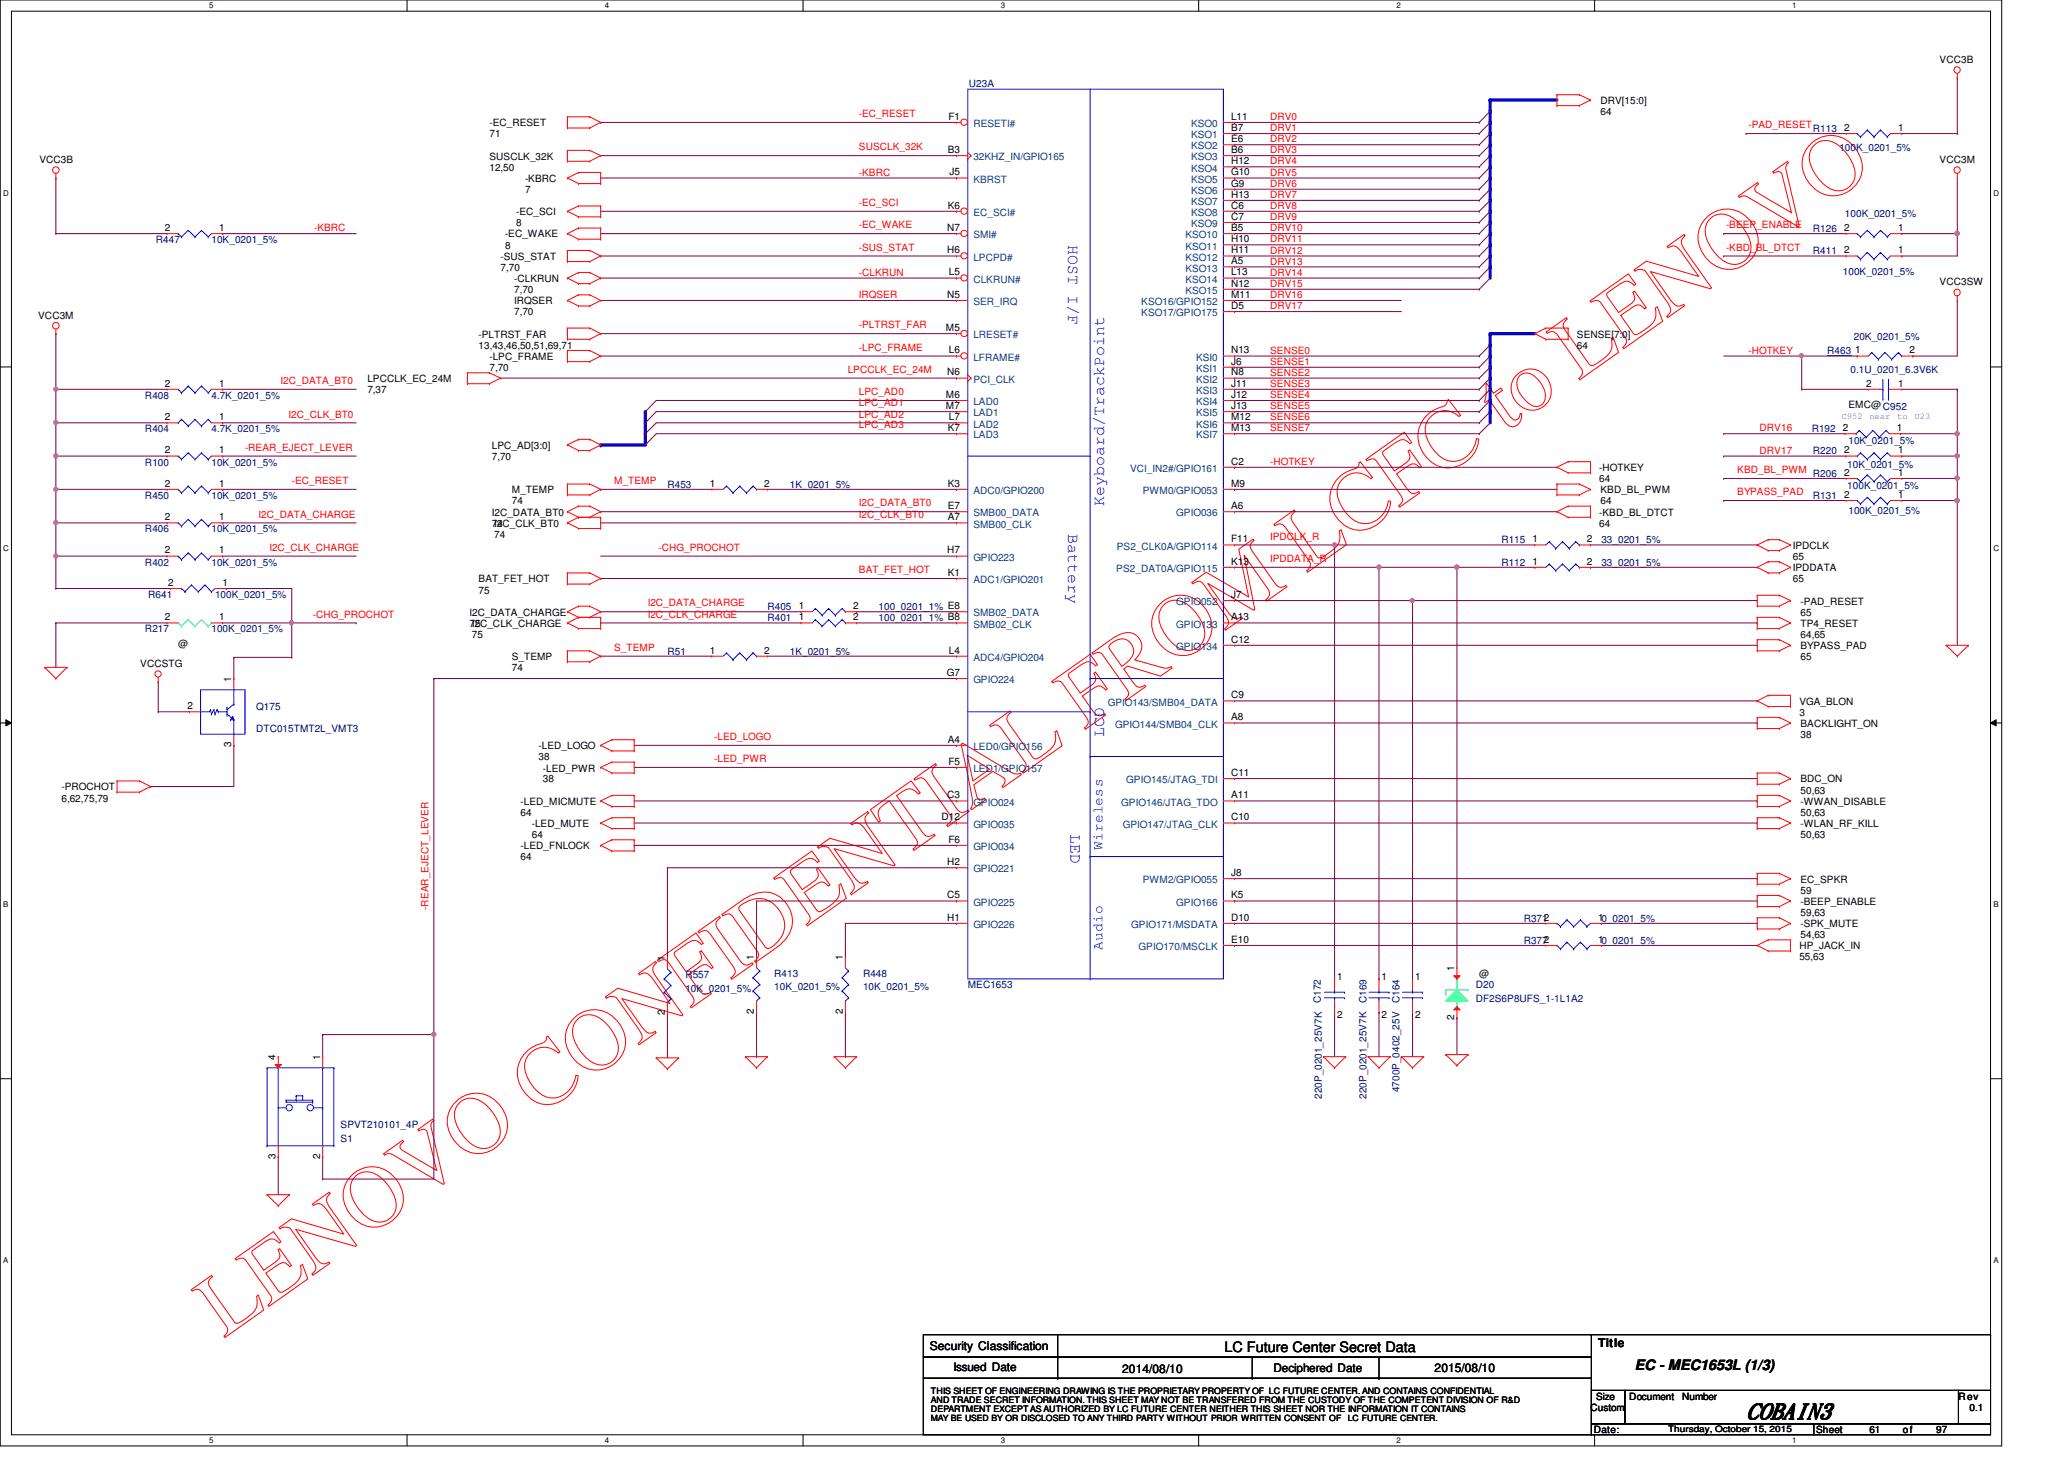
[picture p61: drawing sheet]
<svg xmlns="http://www.w3.org/2000/svg" width="297mm" height="210mm" viewBox="0 0 297 210" stroke-linecap="round" stroke-linejoin="round" font-family="sans-serif">
<defs><g id="words">
<text font-size="12.7" fill="#f00" x="32.2" y="192.5" transform="rotate(-35 32.2 192.5)">LENOVO CONFIDENTIAL FROM LCFC to LENOVO</text>
<text font-size="3.2" x="251.4" y="204">COBAIN3</text>
<g font-size="2.4" fill="#00f">
<text x="153.7" y="35.2" transform="rotate(90 153.7 35.2)">HOST I/F</text>
<text x="153.7" y="76.8" transform="rotate(90 153.7 76.8)">Battery</text>
<text x="158.9" y="72.8" transform="rotate(-90 158.9 72.8)">Keyboard/TrackPoint</text>
<text x="158.9" y="106.1" transform="rotate(-90 158.9 106.1)">LCD</text>
<text x="154" y="120" transform="rotate(90 154 120)">LED</text>
</g>
<g font-size="2.1" fill="#00f">
<text x="158.7" y="122.3" transform="rotate(-90 158.7 122.3)">Wireless</text>
<text x="158.7" y="136.7" transform="rotate(-90 158.7 136.7)">Audio</text>
</g>
<g font-size="2.1">
<text x="176.2" y="194.4">LC Future Center Secret Data</text>
<text x="235.3" y="197.1">EC - MEC1653L (1/3)</text>
</g>
<g font-size="1.7">
<text x="133.8" y="194.3">Security Classification</text>
<text x="137.2" y="197.2">Issued Date</text>
<text x="161.5" y="197.5">2014/08/10</text>
<text x="183.3" y="197.4">Deciphered Date</text>
<text x="206.5" y="197.3">2015/08/10</text>
<text x="230" y="193.8">Title</text>
</g>
<g font-size="1.4">
<text x="279.1" y="9.1">VCC3B</text>
<text x="136.5" y="17.2">F1</text>
<text x="177.2" y="17.2">L11</text>
<text x="230.3" y="15">DRV[15:0]</text>
<text x="230.3" y="16.6">64</text>
<text x="5.7" y="23.5">VCC3B</text>
<text x="70.4" y="23">SUSCLK_32K</text>
<text x="70.4" y="18.2">-EC_RESET</text>
<text x="70.4" y="19.8">71</text>
<text x="136.4" y="22">B3</text>
<text x="177.2" y="18.8">B7</text>
<text x="177.2" y="20.4">E6</text>
<text x="177.2" y="22">B6</text>
<text x="177.2" y="23.6">H12</text>
<text x="265.4" y="18.8">2</text>
<text x="273.2" y="18.8">1</text>
<text x="279.1" y="23.5">VCC3M</text>
<text x="70.4" y="24.6">12,50</text>
<text x="75.6" y="26.2">-KBRC</text>
<text x="75.6" y="27.8">7</text>
<text x="136.6" y="25.2">J5</text>
<text x="177.2" y="25.2">G10</text>
<text x="177.2" y="26.8">G9</text>
<text x="177.2" y="28.4">H13</text>
<text x="23.7" y="33.2">2</text>
<text x="31.5" y="33.2">1</text>
<text x="72.7" y="34.2">-EC_WAKE</text>
<text x="72.7" y="35.8">8</text>
<text x="74.3" y="31">-EC_SCI</text>
<text x="74.3" y="32.6">8</text>
<text x="136.3" y="33.2">N7</text>
<text x="136.4" y="30">K6</text>
<text x="177.2" y="30">C6</text>
<text x="177.2" y="31.6">C7</text>
<text x="177.2" y="33.2">B5</text>
<text x="177.2" y="34.8">H10</text>
<text x="265.4" y="33.2">2</text>
<text x="273.2" y="33.2">1</text>
<text x="72" y="37.4">-SUS_STAT</text>
<text x="72" y="39">7,70</text>
<text x="74" y="40.6">-CLKRUN</text>
<text x="136.3" y="36.4">H6</text>
<text x="136.6" y="39.6">L5</text>
<text x="177.2" y="36.4">H11</text>
<text x="177.2" y="38">A5</text>
<text x="177.2" y="39.6">L13</text>
<text x="177.2" y="41.2">N12</text>
<text x="265.4" y="36.4">2</text>
<text x="273.2" y="36.4">1</text>
<text x="279.1" y="41.1">VCC3SW</text>
<text x="5.5" y="45.8">VCC3M</text>
<text x="74" y="43.8">IRQSER</text>
<text x="74" y="45.4">7,70</text>
<text x="74" y="42.2">7,70</text>
<text x="136.1" y="47.6">M5</text>
<text x="136.3" y="42.8">N5</text>
<text x="177.2" y="42.8">M11</text>
<text x="177.2" y="44.5">D5</text>
<text x="68.9" y="48.6">-PLTRST_FAR</text>
<text x="68.9" y="50.2">13,43,46,50,51,69,71</text>
<text x="70.4" y="51.8">-LPC_FRAME</text>
<text x="70.4" y="53.4">7,70</text>
<text x="136.6" y="50.8">L6</text>
<text x="177.2" y="50.8">N13</text>
<text x="177.2" y="52.5">J6</text>
<text x="226.9" y="48.6">SENSE[7:0]</text>
<text x="226.9" y="50.2">64</text>
<text x="267" y="50.8">1</text>
<text x="274.8" y="50.8">2</text>
<text x="23.7" y="55.6">2</text>
<text x="31.5" y="55.6">1</text>
<text x="52.9" y="55">LPCCLK_EC_24M</text>
<text x="52.9" y="56.6">7,37</text>
<text x="136.1" y="57.2">M6</text>
<text x="136.1" y="58.8">M7</text>
<text x="136.3" y="54">N6</text>
<text x="177.2" y="54">N8</text>
<text x="177.2" y="55.6">J11</text>
<text x="177.2" y="57.2">J12</text>
<text x="177.2" y="58.8">J13</text>
<text x="266" y="58.6">EMC@C952</text>
<text x="268.6" y="55.6">2</text>
<text x="273.2" y="55.6">1</text>
<text x="23.7" y="60.5">2</text>
<text x="23.7" y="65.2">2</text>
<text x="31.5" y="60.5">1</text>
<text x="31.5" y="65.2">1</text>
<text x="70.8" y="64.6">LPC_AD[3:0]</text>
<text x="136.4" y="62">K7</text>
<text x="136.6" y="60.5">L7</text>
<text x="177.2" y="60.5">M12</text>
<text x="177.2" y="62">M13</text>
<text x="265.2" y="62">2</text>
<text x="265.4" y="65.2">2</text>
<text x="273" y="62">1</text>
<text x="273.2" y="65.2">1</text>
<text x="23.7" y="70">2</text>
<text x="31.5" y="70">1</text>
<text x="70.8" y="66.2">7,70</text>
<text x="73.7" y="71">M_TEMP</text>
<text x="102.1" y="70">1</text>
<text x="110" y="70">2</text>
<text x="136.4" y="70">K3</text>
<text x="177.2" y="66.8">C2</text>
<text x="177.2" y="70">M9</text>
<text x="230.2" y="67.8">-HOTKEY</text>
<text x="230.2" y="69.4">64</text>
<text x="230.3" y="71">KBD_BL_PWM</text>
<text x="265.4" y="68.5">2</text>
<text x="265.4" y="71.6">2</text>
<text x="273.2" y="68.5">1</text>
<text x="273.2" y="71.6">1</text>
<text x="23.7" y="74.8">2</text>
<text x="31.5" y="74.8">1</text>
<text x="70.8" y="74.2">I2C_DATA_BT0</text>
<text x="70.8" y="75.8">74</text>
<text x="71.1" y="75.8">I2C_CLK_BT0</text>
<text x="71.1" y="77.4">74</text>
<text x="73.7" y="72.6">74</text>
<text x="136.4" y="73.2">E7</text>
<text x="136.4" y="74.8">A7</text>
<text x="177.2" y="73.2">A6</text>
<text x="230.2" y="74.2">-KBD_BL_DTCT</text>
<text x="230.2" y="75.8">64</text>
<text x="230.3" y="72.6">64</text>
<text x="23.7" y="79.6">2</text>
<text x="31.5" y="79.6">1</text>
<text x="68.9" y="83.8">BAT_FET_HOT</text>
<text x="136.3" y="79.6">H7</text>
<text x="136.4" y="82.8">K1</text>
<text x="177.2" y="78">F11</text>
<text x="177.2" y="81.2">K13</text>
<text x="220.6" y="78">1</text>
<text x="220.6" y="81.2">1</text>
<text x="228.4" y="78">2</text>
<text x="228.4" y="81.2">2</text>
<text x="258" y="79">IPDCLK</text>
<text x="258" y="80.6">65</text>
<text x="258" y="82.2">IPDDATA</text>
<text x="258" y="83.8">65</text>
<text x="23.7" y="89.2">2</text>
<text x="24.2" y="84.3">2</text>
<text x="31.5" y="89.2">1</text>
<text x="32" y="84.3">1</text>
<text x="67.6" y="88.6">I2C_DATA_CHARGE</text>
<text x="68.9" y="85.4">75</text>
<text x="115" y="87.6">1</text>
<text x="115" y="89.2">1</text>
<text x="122.8" y="87.6">2</text>
<text x="122.8" y="89.2">2</text>
<text x="177.2" y="86">J7</text>
<text x="177.2" y="89.2">A13</text>
<text x="259.1" y="87">-PAD_RESET</text>
<text x="259.1" y="88.6">65</text>
<text x="20.2" y="95.9">VCCSTG</text>
<text x="25.7" y="93">@</text>
<text x="67.6" y="90.2">75</text>
<text x="67.9" y="90.2">I2C_CLK_CHARGE</text>
<text x="67.9" y="91.8">75</text>
<text x="73.7" y="95">S_TEMP</text>
<text x="102.1" y="94">1</text>
<text x="110" y="94">2</text>
<text x="136.6" y="94">L4</text>
<text x="177.2" y="92.5">C12</text>
<text x="259.1" y="93.4">BYPASS_PAD</text>
<text x="259.1" y="95">65</text>
<text x="259.1" y="90.2">TP4_RESET</text>
<text x="259.1" y="91.8">64,65</text>
<text x="33.3" y="98.1" transform="rotate(-90 33.3 98.1)">1</text>
<text x="73.7" y="96.6">74</text>
<text x="136.3" y="97.2">G7</text>
<text x="177.2" y="100.5">C9</text>
<text x="259" y="101.4">VGA_BLON</text>
<text x="27" y="102">2</text>
<text x="33.3" y="107.5" transform="rotate(-90 33.3 107.5)">3</text>
<text x="77.5" y="107.8">-LED_LOGO</text>
<text x="136.4" y="106.8">A4</text>
<text x="177.2" y="103.6">A8</text>
<text x="259" y="103">3</text>
<text x="259.1" y="104.6">BACKLIGHT_ON</text>
<text x="259.1" y="106.2">38</text>
<text x="8.8" y="113.7">-PROCHOT</text>
<text x="77.5" y="109.4">38</text>
<text x="78.1" y="111">-LED_PWR</text>
<text x="78.1" y="112.6">38</text>
<text x="136.5" y="110">F5</text>
<text x="177.2" y="111.6">C11</text>
<text x="259.1" y="112.6">BDC_ON</text>
<text x="8.8" y="115.3">6,62,75,79</text>
<text x="74.9" y="115.8">-LED_MICMUTE</text>
<text x="74.9" y="117.4">64</text>
<text x="76.5" y="119">-LED_MUTE</text>
<text x="135.5" y="118">D12</text>
<text x="136.3" y="114.9">C3</text>
<text x="177.2" y="114.9">A11</text>
<text x="177.2" y="118">C10</text>
<text x="259.1" y="119">-WLAN_RF_KILL</text>
<text x="259.1" y="115.8">-WWAN_DISABLE</text>
<text x="259.1" y="117.4">50,63</text>
<text x="259.1" y="114.2">50,63</text>
<text x="74.9" y="122.2">-LED_FNLOCK</text>
<text x="74.9" y="123.8">64</text>
<text x="76.5" y="120.6">64</text>
<text x="136.3" y="124.5">H2</text>
<text x="136.5" y="121.2">F6</text>
<text x="259.1" y="120.6">50,63</text>
<text x="136.3" y="129.2">C5</text>
<text x="177.2" y="126">J8</text>
<text x="177.2" y="129.2">K5</text>
<text x="259.1" y="130.2">-BEEP_ENABLE</text>
<text x="259.1" y="131.8">59,63</text>
<text x="259.1" y="127">EC_SPKR</text>
<text x="259.1" y="128.6">59</text>
<text x="136.3" y="132.5">H1</text>
<text x="177.2" y="132.5">D10</text>
<text x="177.2" y="135.6">E10</text>
<text x="230" y="132.5">10_0201_5%</text>
<text x="230" y="135.6">10_0201_5%</text>
<text x="259" y="136.6">HP_JACK_IN</text>
<text x="259.1" y="133.4">-SPK_MUTE</text>
<text x="259.1" y="135">54,63</text>
<text x="95.7" y="138.3" transform="rotate(-90 95.7 138.3)">1</text>
<text x="108.5" y="138.1" transform="rotate(-90 108.5 138.1)">1</text>
<text x="121.3" y="138.1" transform="rotate(-90 121.3 138.1)">1</text>
<text x="192.4" y="141">1</text>
<text x="198.8" y="141">1</text>
<text x="203.7" y="141">1</text>
<text x="209.3" y="139.7" transform="rotate(-90 209.3 139.7)">1</text>
<text x="212.9" y="140.6">@</text>
<text x="259" y="138.2">55,63</text>
<text x="95.7" y="146.1" transform="rotate(-90 95.7 146.1)">2</text>
<text x="108.5" y="145.9" transform="rotate(-90 108.5 145.9)">2</text>
<text x="121.3" y="145.9" transform="rotate(-90 121.3 145.9)">2</text>
<text x="192.4" y="146.5">2</text>
<text x="198.8" y="146.5">2</text>
<text x="203.7" y="146.5">2</text>
<text x="209.3" y="146.7" transform="rotate(-90 209.3 146.7)">2</text>
<text x="39.7" y="152.5" transform="rotate(-90 39.7 152.5)">4</text>
<text x="46.1" y="152.5" transform="rotate(-90 46.1 152.5)">1</text>
<text x="39.7" y="166.8" transform="rotate(-90 39.7 166.8)">3</text>
<text x="46.1" y="166.8" transform="rotate(-90 46.1 166.8)">2</text>
<text x="228.9" y="203">Custom</text>
<text x="229.7" y="201.4">Size</text>
<text x="234.5" y="201.4">Document</text>
<text x="242.1" y="201.4">Number</text>
<text x="281.9" y="201.4">Rev</text>
<text x="283.5" y="203">0.1</text>
<text x="229.4" y="206.2">Date:</text>
<text x="261.4" y="206.2">Sheet</text>
<text x="269" y="206.2">61</text>
<text x="273.9" y="206.2">of</text>
<text x="278.6" y="206.2">97</text>
</g>
<g font-size="1.4" fill="#f00">
<text x="123.6" y="16.8">-EC_RESET</text>
<text x="182.8" y="17.3">DRV0</text>
<text x="123.6" y="21.6">SUSCLK_32K</text>
<text x="182.8" y="18.9">DRV1</text>
<text x="182.8" y="20.5">DRV2</text>
<text x="182.8" y="22.1">DRV3</text>
<text x="182.8" y="23.7">DRV4</text>
<text x="251.6" y="18.5">-PAD_RESET</text>
<text x="123.6" y="29.6">-EC_SCI</text>
<text x="123.6" y="25.3">-KBRC</text>
<text x="182.8" y="26.9">DRV6</text>
<text x="182.8" y="28.5">DRV7</text>
<text x="182.8" y="25.3">DRV5</text>
<text x="45.2" y="33.3">-KBRC</text>
<text x="123.6" y="32.9">-EC_WAKE</text>
<text x="182.8" y="30.1">DRV8</text>
<text x="182.8" y="31.7">DRV9</text>
<text x="182.8" y="33.3">DRV10</text>
<text x="182.8" y="34.9">DRV11</text>
<text x="248.4" y="32.9">-BEEP_ENABLE</text>
<text x="123.6" y="39.7">-CLKRUN</text>
<text x="123.6" y="36.1">-SUS_STAT</text>
<text x="182.8" y="36.5">DRV12</text>
<text x="182.8" y="38.1">DRV13</text>
<text x="182.8" y="41.3">DRV15</text>
<text x="182.8" y="39.7">DRV14</text>
<text x="248.4" y="36.1">-KBD_BL_DTCT</text>
<text x="123.6" y="42.9">IRQSER</text>
<text x="123.6" y="47.2">-PLTRST_FAR</text>
<text x="182.8" y="44.5">DRV17</text>
<text x="182.8" y="42.9">DRV16</text>
<text x="122" y="53.6">LPCCLK_EC_24M</text>
<text x="123.6" y="50.5">-LPC_FRAME</text>
<text x="182.8" y="50.9">SENSE0</text>
<text x="182.8" y="52.5">SENSE1</text>
<text x="251.6" y="50.9">-HOTKEY</text>
<text x="40.4" y="55.2">I2C_DATA_BT0</text>
<text x="123.6" y="56.9">LPC_AD0</text>
<text x="123.6" y="58.5">LPC_AD1</text>
<text x="182.8" y="54.1">SENSE2</text>
<text x="182.8" y="55.7">SENSE3</text>
<text x="182.8" y="57.3">SENSE4</text>
<text x="182.8" y="58.9">SENSE5</text>
<text x="35.3" y="64.9">-REAR_EJECT_LEVER</text>
<text x="41.5" y="60.1">I2C_CLK_BT0</text>
<text x="123.6" y="60.1">LPC_AD2</text>
<text x="123.6" y="61.6">LPC_AD3</text>
<text x="182.8" y="60.5">SENSE6</text>
<text x="182.8" y="62.1">SENSE7</text>
<text x="253.2" y="65.3">DRV17</text>
<text x="253.2" y="62.1">DRV16</text>
<text x="42" y="69.6">-EC_RESET</text>
<text x="88.4" y="69.6">M_TEMP</text>
<text x="182.8" y="66.9">-HOTKEY</text>
<text x="250" y="68.1">KBD_BL_PWM</text>
<text x="250" y="71.2">BYPASS_PAD</text>
<text x="37.2" y="74.5">I2C_DATA_CHARGE</text>
<text x="123.6" y="74.5">I2C_CLK_BT0</text>
<text x="123.6" y="72.9">I2C_DATA_BT0</text>
<text x="182.8" y="77.6">IPDCLK_R</text>
<text x="38.8" y="79.2">I2C_CLK_CHARGE</text>
<text x="94.8" y="79.2">-CHG_PROCHOT</text>
<text x="123.6" y="82.5">BAT_FET_HOT</text>
<text x="182.8" y="80.9">IPDDATA_R</text>
<text x="45" y="88.9">-CHG_PROCHOT</text>
<text x="93.2" y="87.2">I2C_DATA_CHARGE</text>
<text x="93.2" y="88.9">I2C_CLK_CHARGE</text>
<text x="88.4" y="93.6">S_TEMP</text>
<text x="102.8" y="106.5">-LED_LOGO</text>
<text x="102.8" y="109.6">-LED_PWR</text>
<text x="61.7" y="130.9" transform="rotate(-90 61.7 130.9)">-REAR_EJECT_LEVER</text>
</g>
<g font-size="1.4" fill="#000080">
<text x="139.4" y="12.6">U23A</text>
<text x="260.9" y="19">R113</text>
<text x="264.7" y="21.7">100K_0201_5%</text>
<text x="22.4" y="35">R447</text>
<text x="30.4" y="35">10K_0201_5%</text>
<text x="260.9" y="33.4">R126</text>
<text x="265.5" y="31.3">100K_0201_5%</text>
<text x="260.9" y="36.6">R411</text>
<text x="265.2" y="39.6">100K_0201_5%</text>
<text x="263" y="51">R463</text>
<text x="266.3" y="53.7">0.1U_0201_6.3V6K</text>
<text x="266.8" y="48.9">20K_0201_5%</text>
<text x="20.9" y="57.4">R408</text>
<text x="30.4" y="57.4">4.7K_0201_5%</text>
<text x="20.9" y="62.2">R404</text>
<text x="30.4" y="62.2">4.7K_0201_5%</text>
<text x="260.7" y="62.2">R192</text>
<text x="260.9" y="65.4">R220</text>
<text x="266" y="63.9">10K_0201_5%</text>
<text x="20.9" y="67">R100</text>
<text x="20.9" y="71.8">R450</text>
<text x="30.4" y="67">10K_0201_5%</text>
<text x="30.4" y="71.8">10K_0201_5%</text>
<text x="96.1" y="70.2">R453</text>
<text x="113.7" y="70.2">1K_0201_5%</text>
<text x="260.9" y="68.6">R206</text>
<text x="260.9" y="71.8">R131</text>
<text x="265.9" y="67.3">10K_0201_5%</text>
<text x="265.9" y="70.3">100K_0201_5%</text>
<text x="20.9" y="76.6">R406</text>
<text x="30.4" y="76.6">10K_0201_5%</text>
<text x="266" y="74">100K_0201_5%</text>
<text x="20.9" y="81.4">R402</text>
<text x="30.4" y="81.4">10K_0201_5%</text>
<text x="216.1" y="78.2">R115</text>
<text x="216.1" y="81.4">R112</text>
<text x="230.5" y="78.2">33_0201_5%</text>
<text x="230.5" y="81.4">33_0201_5%</text>
<text x="21.3" y="86">R641</text>
<text x="30.9" y="86">100K_0201_5%</text>
<text x="110.4" y="87.8">R405</text>
<text x="110.4" y="89.4">R401</text>
<text x="126.4" y="87.8">100_0201_1% E8</text>
<text x="126.4" y="89.4">100_0201_1% B8</text>
<text x="20.9" y="91">R217</text>
<text x="30.4" y="91">100K_0201_5%</text>
<text x="96.1" y="94.2">R51</text>
<text x="113.7" y="94.2">1K_0201_5%</text>
<text x="36.9" y="102.2">Q175</text>
<text x="36.9" y="105.4">DTC015TMT2L_VMT3</text>
<text x="219.3" y="132.6">R3712</text>
<text x="219.3" y="135.8">R3772</text>
<text x="98.6" y="140.8">R557</text>
<text x="98.6" y="142.7">10K_0201_5%</text>
<text x="111.4" y="140.6">R413</text>
<text x="111.4" y="142.5">10K_0201_5%</text>
<text x="124.2" y="140.6">R448</text>
<text x="124.2" y="142.5">10K_0201_5%</text>
<text x="139.3" y="142.2">MEC1653</text>
<text x="212.4" y="142.2">D20</text>
<text x="190.1" y="144.4" transform="rotate(-90 190.1 144.4)">C172</text>
<text x="196.6" y="144.4" transform="rotate(-90 196.6 144.4)">C169</text>
<text x="201.4" y="144.4" transform="rotate(-90 201.4 144.4)">C164</text>
<text x="212.4" y="144.1">DF2S6P8UFS_1-1L1A2</text>
<text x="190.2" y="158.1" transform="rotate(-90 190.2 158.1)">220P_0201_25V7K</text>
<text x="196.6" y="158.1" transform="rotate(-90 196.6 158.1)">220P_0201_25V7K</text>
<text x="201.4" y="157.1" transform="rotate(-90 201.4 157.1)">4700P_0402_25V</text>
<text x="49" y="164.3">S1</text>
<text x="49" y="162.3">SPVT210101_4P</text>
</g>
<g font-size="1.4" fill="#004080">
<text x="140.1" y="18.3">RESETI#</text>
<text x="140.1" y="23.1">32KHZ_IN/GPIO165</text>
<text x="171.4" y="18.3">KSO0</text>
<text x="171.4" y="19.9">KSO1</text>
<text x="171.4" y="21.5">KSO2</text>
<text x="171.4" y="23.1">KSO3</text>
<text x="140.1" y="26.3">KBRST</text>
<text x="171.4" y="24.7">KSO4</text>
<text x="171.4" y="26.3">KSO5</text>
<text x="171.4" y="27.9">KSO6</text>
<text x="171.4" y="29.5">KSO7</text>
<text x="140.1" y="31.1">EC_SCI#</text>
<text x="140.1" y="34.3">SMI#</text>
<text x="170.6" y="34.3">KSO10</text>
<text x="170.6" y="35.9">KSO11</text>
<text x="171.4" y="31.1">KSO8</text>
<text x="171.4" y="32.7">KSO9</text>
<text x="140.1" y="37.5">LPCPD#</text>
<text x="140.1" y="40.7">CLKRUN#</text>
<text x="170.6" y="37.5">KSO12</text>
<text x="170.6" y="39.1">KSO13</text>
<text x="170.6" y="40.7">KSO14</text>
<text x="140.1" y="43.9">SER_IRQ</text>
<text x="164.3" y="43.9">KSO16/GPIO152</text>
<text x="164.3" y="45.5">KSO17/GPIO175</text>
<text x="170.6" y="42.3">KSO15</text>
<text x="140.1" y="48.7">LRESET#</text>
<text x="140.1" y="51.9">LFRAME#</text>
<text x="172.1" y="51.9">KSI0</text>
<text x="172.1" y="53.5">KSI1</text>
<text x="140.1" y="55.1">PCI_CLK</text>
<text x="140.1" y="58.3">LAD0</text>
<text x="140.1" y="59.9">LAD1</text>
<text x="172.1" y="55.1">KSI2</text>
<text x="172.1" y="56.7">KSI3</text>
<text x="172.1" y="58.3">KSI4</text>
<text x="172.1" y="59.9">KSI5</text>
<text x="140.1" y="61.5">LAD2</text>
<text x="140.1" y="63.1">LAD3</text>
<text x="172.1" y="61.5">KSI6</text>
<text x="172.1" y="63.1">KSI7</text>
<text x="140.1" y="71.1">ADC0/GPIO200</text>
<text x="162.6" y="67.9">VCI_IN2#/GPIO161</text>
<text x="164.5" y="71.1">PWM0/GPIO053</text>
<text x="140.1" y="74.3">SMB00_DATA</text>
<text x="140.1" y="75.9">SMB00_CLK</text>
<text x="169.3" y="74.3">GPIO036</text>
<text x="140.1" y="80.7">GPIO223</text>
<text x="140.1" y="83.9">ADC1/GPIO201</text>
<text x="160.7" y="82.3">PS2_DAT0A/GPIO115</text>
<text x="160.7" y="79.1">PS2_CLK0A/GPIO114</text>
<text x="140.1" y="88.7">SMB02_DATA</text>
<text x="169.3" y="87.1">GPIO052</text>
<text x="140.1" y="90.3">SMB02_CLK</text>
<text x="140.1" y="95.1">ADC4/GPIO204</text>
<text x="169.3" y="90.3">GPIO133</text>
<text x="169.3" y="93.5">GPIO134</text>
<text x="140.1" y="98.3">GPIO224</text>
<text x="159.4" y="101.5">GPIO143/SMB04_DATA</text>
<text x="140.1" y="107.9">LED0/GPIO156</text>
<text x="160.5" y="104.7">GPIO144/SMB04_CLK</text>
<text x="140.1" y="111.1">LED1/GPIO157</text>
<text x="162.1" y="112.7">GPIO145/JTAG_TDI</text>
<text x="140.1" y="119.1">GPIO035</text>
<text x="140.1" y="115.9">GPIO024</text>
<text x="161.4" y="115.9">GPIO146/JTAG_TDO</text>
<text x="161.6" y="119.1">GPIO147/JTAG_CLK</text>
<text x="140.1" y="122.3">GPIO034</text>
<text x="140.1" y="125.5">GPIO221</text>
<text x="140.1" y="130.3">GPIO225</text>
<text x="164.5" y="127.1">PWM2/GPIO055</text>
<text x="169.3" y="130.3">GPIO166</text>
<text x="140.1" y="133.5">GPIO226</text>
<text x="162.8" y="133.5">GPIO171/MSDATA</text>
<text x="163.9" y="136.7">GPIO170/MSCLK</text>
</g>
<g font-size="1.3" fill="#8000ff">
<text x="265" y="60.3">C952</text>
<text x="269" y="60.3">near</text>
<text x="273" y="60.3">to</text>
<text x="275.5" y="60.3">U23</text>
</g>
<g font-size="1.3">
<text x="134" y="200.6">THIS SHEET OF ENGINEERING DRAWING IS THE PROPRIETARY PROPERTY OF LC FUTURE CENTER. AND CONTAINS CONFIDENTIAL</text>
<text x="134" y="201.9">AND TRADE SECRET INFORMATION. THIS SHEET MAY NOT BE TRANSFERED FROM THE CUSTODY OF THE COMPETENT DIVISION OF R&amp;D</text>
<text x="134" y="203.2">DEPARTMENT EXCEPT AS AUTHORIZED BY LC FUTURE CENTER NEITHER THIS SHEET NOR THE INFORMATION IT CONTAINS</text>
<text x="240.1" y="206">Thursday, October 15, 2015</text>
</g>
<g font-size="1.2">
<text x="134" y="204.5">MAY BE USED BY OR DISCLOSED TO ANY THIRD PARTY WITHOUT PRIOR WRITTEN CONSENT OF</text>
<text x="194" y="204.5">LC FUTURE CENTER.</text>
</g>
<g font-size="1.1">
<text x="30.1" y="1.1">5</text>
<text x="87" y="1.1">4</text>
<text x="144" y="1.1">3</text>
<text x="201" y="1.1">2</text>
<text x="257.9" y="1.1">1</text>
<text x=".5" y="28.2">D</text>
<text x="286.9" y="28.2">D</text>
<text x=".5" y="79.3">C</text>
<text x="286.9" y="79.3">C</text>
<text x=".5" y="130.6">B</text>
<text x="286.9" y="130.6">B</text>
<text x=".5" y="181.7">A</text>
<text x="286.9" y="181.7">A</text>
<text x="30.1" y="207.6">5</text>
<text x="87" y="207.6">4</text>
<text x="144" y="207.6">3</text>
<text x="201" y="207.6">2</text>
<text x="257.9" y="207.6">1</text>
</g>
</g></defs>
<path d="M0 0h288.1v208h-288.1zM1.6 1.6h284.9v204.8h-284.9z" fill="none" stroke="#000" stroke-width=".14"/>
<g fill="#fff">
<path d="M30.1 .2h.6v1.2h-.6z"/>
<path d="M30.1 206.6h.6v1.2h-.6z"/>
</g>
<path d="M58.6 0v1.6M58.6 206.4v1.6" fill="none" stroke="#000" stroke-width=".14"/>
<g fill="#fff">
<path d="M87 .2h.6v1.2h-.6z"/>
<path d="M87 206.6h.6v1.2h-.6z"/>
</g>
<path d="M115.6 0v1.6M115.6 206.4v1.6" fill="none" stroke="#000" stroke-width=".14"/>
<g fill="#fff">
<path d="M144 .2h.6v1.2h-.6z"/>
<path d="M144 206.6h.6v1.2h-.6z"/>
</g>
<path d="M172.5 0v1.6M172.5 206.4v1.6" fill="none" stroke="#000" stroke-width=".14"/>
<g fill="#fff">
<path d="M201 .2h.5v1.2h-.5z"/>
<path d="M201 206.6h.5v1.2h-.5z"/>
</g>
<path d="M229.5 0v1.6M229.5 206.4v1.6" fill="none" stroke="#000" stroke-width=".14"/>
<g fill="#fff">
<path d="M257.9 .2h.6v1.2h-.6z"/>
<path d="M257.9 206.6h.6v1.2h-.6z"/>
<path d="M.5 27.2h.7v1.2h-.7z"/>
<path d="M286.9 27.2h.8v1.2h-.8z"/>
<path d="M.5 78.4h.7v1.1h-.7z"/>
<path d="M286.9 78.4h.8v1.1h-.8z"/>
</g>
<path d="M0 52.8h1.6M286.5 52.8h1.6" fill="none" stroke="#000" stroke-width=".14"/>
<g fill="#fff">
<path d="M.5 129.6h.7v1.2h-.7z"/>
<path d="M286.9 129.6h.7v1.2h-.7z"/>
</g>
<path d="M0 104h1.6M.8 103.5l.8 .5-.8 .4zM286.5 104l.8-.5v.9zM286.5 104h1.6" fill="none" stroke="#000" stroke-width=".14"/>
<path d="M.8 103.5l.8 .5-.8 .4zM286.5 104l.8-.5v.9z" fill="#000"/>
<g fill="#fff">
<path d="M.5 180.8h.7v1.1h-.7z"/>
<path d="M286.9 180.8h.7v1.1h-.7z"/>
</g>
<path d="M0 155.2h1.6M286.5 155.2h1.6" fill="none" stroke="#000" stroke-width=".14"/>
<g fill="none" stroke="#800040" stroke-width=".14">
<path d="M86.4 17.6h.1M86.4 17.6h51.3M86.4 36.8h.1M86.4 33.6h51.3M86.4 30.4h51.3M86.4 36.8h51.3M86.4 22.4h51.3M137.7 33.6h.1M137.7 30.4h.1M137.7 22.4h.1M72 54.4h65.7M86.4 43.2h51.3"/>
<path d="M86.4 40h51.3M86.4 48h51.3M86.4 51.2h51.3M137.7 43.2h.1M137.7 40h.1M137.7 48h.1M137.7 51.2h.1M137.7 54.4h.1M8 75.2h.1M8 70.4h.1M8 75.2h16M8 70.4h16"/>
<path d="M8 80h.1M8 80h16"/>
</g>
<path d="M92.9 62.4v1.6" fill="none" stroke="#00f" stroke-width=".47"/>
<circle cx="92.9" cy="62.4" r=".23" fill="#00f"/>
<path d="M94.4 60.8h43.3M94.4 62.4h43.3M137.7 60.8h.1M137.7 62.4h.1" fill="none" stroke="#800040" stroke-width=".14"/>
<path d="M86.4 64h6.5" fill="none" stroke="#00f" stroke-width=".47"/>
<circle cx="86.4" cy="64" r=".23" fill="#00f"/>
<g fill="none" stroke="#800040" stroke-width=".14">
<path d="M8 33.6h.1M8 33.6h16M86.4 25.6h51.3M137.7 25.6h.1M32 56h.1M32 56h19.3M94.4 57.6h43.3M94.4 59.2h43.3M137.7 57.6h.1M137.7 59.2h.1M8 65.6h.1M8 65.6h16"/>
<path d="M32 60.8h.1M32 60.8h19.3M86.4 70.4h.1M86.4 70.4h16M86.4 75.2h51.3M86.4 73.6h51.3M110.4 70.4h27.3M137.7 70.4h.1M137.7 75.2h.1M137.7 73.6h.1M86.4 94.4h.1M86.4 83.2h.1"/>
<path d="M86.4 94.4h16M86.4 83.2h51.3M110.4 94.4h27.3M137.7 94.4h.1"/>
</g>
<circle cx="8" cy="65.6" r=".31" fill="#f0f"/>
<circle cx="8" cy="65.6" r=".31" fill="none" stroke="#f0f" stroke-width=".14"/>
<path d="M92.9 60.8v1.6" fill="none" stroke="#00f" stroke-width=".47"/>
<circle cx="92.9" cy="60.8" r=".23" fill="#00f"/>
<path d="M92.9 59.2v1.6" fill="none" stroke="#00f" stroke-width=".47"/>
<circle cx="92.9" cy="59.2" r=".23" fill="#00f"/>
<g fill="none" stroke="#800040" stroke-width=".14">
<path d="M32 33.6h.1M32 33.6h19.3M32 65.6h.1M32 70.4h.1M32 75.2h.1M32 65.6h19.3M32 70.4h19.3M32 75.2h19.3M32 80h.1M32 80h19.3M62.4 97.6h.1M62.4 97.6v72h-16"/>
<path d="M46.4 148.8h.1M46.4 148.8h16M62.4 148.8h.1M46.4 169.6h.1M46.4 166.4h.1M46.4 166.4v3.2"/>
</g>
<circle cx="62.4" cy="148.8" r=".3" fill="#f0f"/>
<circle cx="62.4" cy="148.8" r=".3" fill="none" stroke="#f0f" stroke-width=".14"/>
<path d="M8 60.8h.1M8 70.4h.1M8 75.2h.1M8 60.8v4.8M8 70.4v9.6M46.4 148.8h.1M46.4 148.8v3.2M40 166.4h.1M40 166.4v5.5" fill="none" stroke="#800040" stroke-width=".14"/>
<circle cx="8" cy="80" r=".3" fill="#f0f"/>
<circle cx="8" cy="80" r=".3" fill="none" stroke="#f0f" stroke-width=".14"/>
<circle cx="8" cy="75.2" r=".3" fill="#f0f"/>
<circle cx="8" cy="75.2" r=".3" fill="none" stroke="#f0f" stroke-width=".14"/>
<path d="M8 65.6h.1M8 65.6v4.8" fill="none" stroke="#800040" stroke-width=".14"/>
<circle cx="8" cy="70.4" r=".3" fill="#f0f"/>
<circle cx="8" cy="70.4" r=".3" fill="none" stroke="#f0f" stroke-width=".14"/>
<path d="M8 56h.1M8 48h.1M8 56h16M8 48v8" fill="none" stroke="#800040" stroke-width=".14"/>
<circle cx="8" cy="56" r=".3" fill="#f0f"/>
<circle cx="8" cy="56" r=".3" fill="none" stroke="#f0f" stroke-width=".14"/>
<path d="M8 60.8h.1M8 60.8h16" fill="none" stroke="#800040" stroke-width=".14"/>
<circle cx="8" cy="60.8" r=".3" fill="#f0f"/>
<circle cx="8" cy="60.8" r=".3" fill="none" stroke="#f0f" stroke-width=".14"/>
<path d="M8 25.6h.1M8 25.6v8M8 56h.1M8 56v4.8" fill="none" stroke="#800040" stroke-width=".14"/>
<path d="M214.5 16v1.6" fill="none" stroke="#00f" stroke-width=".47"/>
<circle cx="214.5" cy="16" r=".23" fill="#00f"/>
<path d="M214.5 14.4v1.6" fill="none" stroke="#00f" stroke-width=".47"/>
<circle cx="214.5" cy="14.4" r=".23" fill="#00f"/>
<path d="M214.5 17.6v1.6" fill="none" stroke="#00f" stroke-width=".47"/>
<circle cx="214.5" cy="17.6" r=".23" fill="#00f"/>
<path d="M214.5 20.8v1.6" fill="none" stroke="#00f" stroke-width=".47"/>
<circle cx="214.5" cy="20.8" r=".23" fill="#00f"/>
<path d="M214.5 19.2v1.6" fill="none" stroke="#00f" stroke-width=".47"/>
<circle cx="214.5" cy="19.2" r=".23" fill="#00f"/>
<path d="M214.5 24v1.6" fill="none" stroke="#00f" stroke-width=".47"/>
<circle cx="214.5" cy="24" r=".23" fill="#00f"/>
<path d="M214.5 22.4v1.6" fill="none" stroke="#00f" stroke-width=".47"/>
<circle cx="214.5" cy="22.4" r=".23" fill="#00f"/>
<path d="M214.5 27.2v1.6" fill="none" stroke="#00f" stroke-width=".47"/>
<circle cx="214.5" cy="27.2" r=".23" fill="#00f"/>
<path d="M214.5 25.6v1.6" fill="none" stroke="#00f" stroke-width=".47"/>
<circle cx="214.5" cy="25.6" r=".23" fill="#00f"/>
<path d="M214.5 32v1.6" fill="none" stroke="#00f" stroke-width=".47"/>
<circle cx="214.5" cy="32" r=".23" fill="#00f"/>
<path d="M214.5 30.4v1.6" fill="none" stroke="#00f" stroke-width=".47"/>
<circle cx="214.5" cy="30.4" r=".23" fill="#00f"/>
<path d="M214.5 28.8v1.6" fill="none" stroke="#00f" stroke-width=".47"/>
<circle cx="214.5" cy="28.8" r=".23" fill="#00f"/>
<path d="M214.5 35.2v1.6" fill="none" stroke="#00f" stroke-width=".47"/>
<circle cx="214.5" cy="35.2" r=".23" fill="#00f"/>
<path d="M214.5 33.6v1.6" fill="none" stroke="#00f" stroke-width=".47"/>
<circle cx="214.5" cy="33.6" r=".23" fill="#00f"/>
<path d="M214.5 36.8v1.6" fill="none" stroke="#00f" stroke-width=".47"/>
<circle cx="214.5" cy="36.8" r=".23" fill="#00f"/>
<path d="M214.5 52.8v1.6" fill="none" stroke="#00f" stroke-width=".47"/>
<circle cx="214.5" cy="52.8" r=".23" fill="#00f"/>
<path d="M214.5 48v1.6" fill="none" stroke="#00f" stroke-width=".47"/>
<circle cx="214.5" cy="48" r=".23" fill="#00f"/>
<path d="M214.5 51.2v1.6" fill="none" stroke="#00f" stroke-width=".47"/>
<circle cx="214.5" cy="51.2" r=".23" fill="#00f"/>
<path d="M214.5 49.6v1.6" fill="none" stroke="#00f" stroke-width=".47"/>
<circle cx="214.5" cy="49.6" r=".23" fill="#00f"/>
<path d="M214.5 56v1.6" fill="none" stroke="#00f" stroke-width=".47"/>
<circle cx="214.5" cy="56" r=".23" fill="#00f"/>
<path d="M214.5 54.4v1.6" fill="none" stroke="#00f" stroke-width=".47"/>
<circle cx="214.5" cy="54.4" r=".23" fill="#00f"/>
<path d="M214.5 57.6v1.6" fill="none" stroke="#00f" stroke-width=".47"/>
<circle cx="214.5" cy="57.6" r=".23" fill="#00f"/>
<g fill="none" stroke="#800040" stroke-width=".14">
<path d="M177.7 51.2h.1M177.7 52.8h.1M177.7 54.4h.1M177.7 56h.1M177.7 57.6h.1M177.7 59.2h.1M177.7 51.2h35.2M177.7 52.8h35.2M177.7 54.4h35.2M177.7 56h35.2M177.7 57.6h35.2M177.7 59.2h35.2"/>
<path d="M177.7 60.8h.1M177.7 62.4h.1M177.7 60.8h35.2M177.7 62.4h35.2"/>
</g>
<path d="M214.5 38.4v1.6" fill="none" stroke="#00f" stroke-width=".47"/>
<circle cx="214.5" cy="38.4" r=".23" fill="#00f"/>
<path d="M214.5 14.4h9.6" fill="none" stroke="#00f" stroke-width=".47"/>
<circle cx="214.5" cy="14.4" r=".23" fill="#00f"/>
<g fill="none" stroke="#800040" stroke-width=".14">
<path d="M177.7 17.6h.1M177.7 19.2h.1M177.7 17.6h35.2M177.7 19.2h35.2M177.7 27.2h.1M177.7 28.8h.1M177.7 20.8h.1M177.7 22.4h.1M177.7 24h.1M177.7 25.6h.1M177.7 27.2h35.2M177.7 28.8h35.2"/>
<path d="M177.7 20.8h35.2M177.7 22.4h35.2M177.7 24h35.2M177.7 25.6h35.2"/>
</g>
<path d="M214.5 48h6.4" fill="none" stroke="#00f" stroke-width=".47"/>
<circle cx="214.5" cy="48" r=".23" fill="#00f"/>
<path d="M177.7 30.4h.1M177.7 32h.1M177.7 33.6h.1M177.7 35.2h.1M177.7 36.8h.1M177.7 38.4h.1M177.7 30.4h35.2M177.7 32h35.2M177.7 33.6h35.2M177.7 35.2h35.2M177.7 36.8h35.2M177.7 38.4h35.2" fill="none" stroke="#800040" stroke-width=".14"/>
<path d="M214.5 59.2v1.6" fill="none" stroke="#00f" stroke-width=".47"/>
<circle cx="214.5" cy="59.2" r=".23" fill="#00f"/>
<path d="M177.7 41.6h.1M177.7 40h.1M177.7 41.6h35.2M177.7 40h35.2M32 89.6h10M42 89.6h.1M86.4 88h.1M86.4 89.6h.1M86.4 88h28.9M86.4 89.6h28.9M91.3 121.6h.1M91.3 121.6h46.4" fill="none" stroke="#800040" stroke-width=".14"/>
<circle cx="41.9" cy="89.6" r=".31" fill="#f0f"/>
<circle cx="41.9" cy="89.6" r=".31" fill="none" stroke="#f0f" stroke-width=".14"/>
<g fill="none" stroke="#800040" stroke-width=".14">
<path d="M177.7 44.8h.1M177.7 43.2h.1M177.7 44.8h24M177.7 43.2h24M248.1 65.6h.1M248.1 62.4h.1M248.1 65.6h17.6M248.1 62.4h17.4M273.5 62.4h.1M273.5 62.4h8.2M273.7 65.6h.1M273.7 65.6h8"/>
<path d="M281.7 62.4h.1M281.7 65.6h.1M281.7 62.4v6.4M8 89.6h.1M8 89.6h16M8 89.6v6.4"/>
</g>
<circle cx="281.7" cy="68.8" r=".31" fill="#f0f"/>
<circle cx="281.7" cy="68.8" r=".31" fill="none" stroke="#f0f" stroke-width=".14"/>
<circle cx="281.7" cy="65.6" r=".32" fill="#f0f"/>
<circle cx="281.7" cy="65.6" r=".32" fill="none" stroke="#f0f" stroke-width=".14"/>
<g fill="none" stroke="#800040" stroke-width=".14">
<path d="M248.1 33.6h.1M248.1 33.6h17.6M273.7 33.6h.1M273.7 33.6h8M281.7 33.6h.1M281.7 25.6v8M248.1 51.2h11.2M259.3 51.2h.1M275.3 51.2h.1M281.7 43.2h.1M281.7 43.2v8h-6.4M177.7 67.2h.1"/>
<path d="M177.7 70.4h.1M177.7 73.6h.1M177.7 67.2h46.4M177.7 70.4h46.4M177.7 73.6h46.4M177.7 78.4h14.4M192.1 78.4h.1M228.9 78.4h.1M228.9 78.4h24M248.1 68.8h.1M248.1 68.8h17.6M273.7 68.8h8"/>
<path d="M281.7 68.8h.1M281.7 68.8v3.2M177.7 81.6h20.8M198.5 81.6h.1M228.9 81.6h.1M228.9 81.6h24M177.7 112h.1M177.7 112h75.2M177.7 129.6h.1M177.7 132.8h.1M177.7 136h.1M177.7 129.6h75.2"/>
<path d="M177.7 132.8h44.8M177.7 136h44.8M230.5 132.8h.1M230.5 136h.1M230.5 132.8h22.4M230.5 136h22.4"/>
</g>
<circle cx="281.7" cy="33.6" r=".32" fill="#f0f"/>
<circle cx="281.7" cy="33.6" r=".32" fill="none" stroke="#f0f" stroke-width=".14"/>
<g fill="none" stroke="#800040" stroke-width=".14">
<path d="M248.1 36.8h.1M248.1 36.8h17.6M273.7 36.8h.1M281.7 33.6h.1M281.7 33.6v3.2h-8M192.1 78.4h.1M192.1 78.4h28.8M192.1 78.4v62.4M198.5 81.6h11.2M209.7 81.6h.1M192.1 145.6h.1M192.1 140.8h.1"/>
<path d="M192.1 145.6v6.4M198.5 145.6h.1M198.5 145.6v6.4M203.3 145.6h.1M203.3 145.6v6.4M209.7 146.4h.1M209.7 146.4v5.3"/>
</g>
<circle cx="192.1" cy="78.4" r=".3" fill="#f0f"/>
<circle cx="192.1" cy="78.4" r=".3" fill="none" stroke="#f0f" stroke-width=".14"/>
<path d="M198.5 81.6v59.2M198.5 140.8h.1" fill="none" stroke="#800040" stroke-width=".14"/>
<circle cx="198.4" cy="81.6" r=".31" fill="#f0f"/>
<circle cx="198.4" cy="81.6" r=".31" fill="none" stroke="#f0f" stroke-width=".14"/>
<path d="M209.7 81.6h.1M209.7 81.6v57.6" fill="none" stroke="#800040" stroke-width=".14"/>
<circle cx="209.6" cy="81.6" r=".32" fill="#f0f"/>
<circle cx="209.6" cy="81.6" r=".32" fill="none" stroke="#f0f" stroke-width=".14"/>
<path d="M248.1 72h.1M248.1 72h17.6M273.7 72h8M281.7 72h.1M281.7 72v20.8M209.7 81.6h11.2M220.9 81.6h.1" fill="none" stroke="#800040" stroke-width=".14"/>
<circle cx="281.7" cy="72" r=".31" fill="#f0f"/>
<circle cx="281.7" cy="72" r=".31" fill="none" stroke="#f0f" stroke-width=".14"/>
<g fill="none" stroke="#800040" stroke-width=".14">
<path d="M251.3 19.2h.1M251.3 19.2h14.4M273.7 19.2h8M281.7 19.2h.1M281.7 11.2h.1M281.7 11.2v8M62.4 97.6h75.3M86.4 80h51.3M123.3 89.6h14.4M123.3 88h14.4M137.7 80h.1M137.7 97.6h.1"/>
<path d="M137.7 89.6h.1M137.7 88h.1M177.7 89.6h75.2M177.7 92.8h75.2M177.7 86.4h25.6M203.3 86.4h.1M203.3 86.4v54.4M252.9 89.6h.1M252.9 92.8h.1M91.3 110.4h46.4M91.3 118.4h46.4M91.3 115.2h46.4"/>
<path d="M91.3 107.2h46.4M137.7 110.4h.1M137.7 118.4h.1M137.7 115.2h.1M137.7 107.2h.1M177.7 118.4h75.2M177.7 115.2h75.2M177.7 104h75.2M177.7 100.8h75.2M252.9 104h.1M252.9 100.8h.1M252.9 115.2h.1"/>
<path d="M252.9 118.4h.1M96.1 124.8h.1M96.1 124.8v13M96.1 124.8h41.6M108.9 129.6h.1M108.9 129.6v8M108.9 129.6h28.8M121.7 132.8h.1M121.7 132.8v4.8M121.7 132.8h16M137.7 129.6h.1M137.7 132.8h.1"/>
<path d="M137.7 124.8h.1M177.7 126.4h75.2M252.9 126.4h.1M96.1 145.8h.1M96.1 145.8v6.4M108.9 152h.1M108.9 145.6v6.4M121.7 152h.1M121.7 145.6v6.4"/>
</g>
<circle cx="203.2" cy="86.4" r=".3" fill="#f0f"/>
<circle cx="203.2" cy="86.4" r=".3" fill="none" stroke="#f0f" stroke-width=".14"/>
<g fill="none" stroke="#800040" stroke-width=".14">
<path d="M259.3 56h.1M259.3 51.2h.1M259.3 56h9.6M259.3 51.2v4.8M8 84.7h.1M8 84.7h16.6M8 80v4.7M22.8 98.1h.1M22.8 98.1v4.3M24.6 84.7h.1M32.6 84.7h.1M32.6 84.7h9.4v9.9"/>
<path d="M33.7 94.6h.1M33.7 97.6h.1M33.7 94.6h8.3M33.7 94.6v3M42 89.6h.1M42 94.6h.1M42 89.6h9.3M51.3 89.6h.1M203.3 86.4h49.6M252.9 86.4h.1M21.7 113.2h.1M22.8 102.4h.1"/>
<path d="M22.8 102.4h4.5M33.7 107.2h.1M33.7 107.2v6h-12"/>
</g>
<circle cx="259.2" cy="51.2" r=".3" fill="#f0f"/>
<circle cx="259.2" cy="51.2" r=".3" fill="none" stroke="#f0f" stroke-width=".14"/>
<path d="M259.3 51.2h8M267.3 51.2h.1M273.7 56h8M281.7 56h.1M281.7 56v6.4" fill="none" stroke="#800040" stroke-width=".14"/>
<circle cx="281.7" cy="62.4" r=".31" fill="#f0f"/>
<circle cx="281.7" cy="62.4" r=".31" fill="none" stroke="#f0f" stroke-width=".14"/>
<g fill="none" stroke="#f00" stroke-width=".14">
<path d="M81.7 16.8h.1M81.7 18.4h.1M81.7 16.8v1.6M81.7 16.8h3.2M81.7 18.4h3.2M84.9 16.8h.1M84.9 18.4h.1M84.9 16.8l1.5 .8M86.4 17.6h.1M86.4 17.6l-1.5 .8M224.1 13.6h.1M224.1 15.2h.1"/>
<path d="M224.1 13.6h3.2M224.1 13.6v1.6M224.1 15.2h3.2M227.3 13.6h.1M227.3 15.2h.1M227.3 13.6l1.6 .8M228.9 14.4h.1M228.9 14.4l-1.6 .8M281.7 11.2h.1M281.7 10.6v.6M8 25.6h.1M8 25v.6"/>
<path d="M24 33.6h.1M24 33.6h1.7M30.4 33.6h1.6M32 33.6h.1M81.7 30.4h.1M81.7 36h.1M81.7 37.6h.1M81.7 21.6h.1M81.7 23.2h.1M81.7 33.6h.1M81.7 25.6h.1M81.7 30.4l1.6 .8"/>
<path d="M81.7 36h3.2M81.7 21.6v1.6M81.7 36v1.6M81.7 37.6h3.2M81.7 21.6h3.2M81.7 23.2h3.2M81.7 33.6l1.6 .8M81.7 25.6l1.6 .8M83.3 29.6h.1M83.3 31.2h.1M83.3 39.2h.1M83.3 32.8h.1"/>
<path d="M83.3 34.4h.1M83.3 24.8h.1M83.3 26.4h.1M83.3 29.6l-1.6 .8M83.3 29.6h3.1M83.3 31.2h3.1M83.3 39.2h1.6M83.3 39.2l-1.6 .8M83.3 32.8l-1.6 .8M83.3 32.8h3.1M83.3 34.4h3.1M83.3 24.8l-1.6 .8"/>
<path d="M83.3 24.8h3.1M83.3 26.4h3.1M84.9 36h.1M84.9 37.6h.1M84.9 21.6h.1M84.9 23.2h.1M84.9 39.2h.1M84.9 36l1.5 .8M84.9 21.6l1.5 .8M84.9 39.2l1.5 .8M86.4 29.6h.1M86.4 31.2h.1"/>
<path d="M86.4 36.8h.1M86.4 22.4h.1M86.4 32.8h.1M86.4 34.4h.1M86.4 24.8h.1M86.4 26.4h.1M86.4 24.8v1.6M86.4 29.6v1.6M86.4 32.8v1.6M86.4 36.8l-1.5 .8M86.4 22.4l-1.5 .8M265.7 36.8h.1"/>
<path d="M265.7 36.8h1.6M272.1 36.8h1.6M273.7 36.8h.1M281.7 25.6h.1M281.7 25v.6M8 48h.1M8 47.4v.6M24 56h.1M24 56h1.7M30.4 56h1.6M32 56h.1M67.3 53.6h.1"/>
<path d="M67.3 55.2h.1M67.3 53.6h3.1M67.3 53.6v1.6M67.3 55.2h3.1M70.4 53.6h.1M70.4 55.2h.1M70.4 53.6l1.6 .8M72 54.4h.1M72 54.4l-1.6 .8M81.7 43.2h.1M81.7 40h.1M81.7 47.2h.1"/>
<path d="M81.7 48.8h.1M81.7 50.4h.1M81.7 52h.1M81.7 43.2l1.6 .8M81.7 47.2v1.6M81.7 50.4v1.6M81.7 40l1.6 .8M81.7 47.2h3.2M81.7 48.8h3.2M81.7 50.4h3.2M81.7 52h3.2M83.3 42.4h.1"/>
<path d="M83.3 44h.1M83.3 40.8h.1M83.3 42.4h1.6M83.3 42.4l-1.6 .8M83.3 44h1.6M83.3 40.8h1.6M84.9 42.4h.1M84.9 44h.1M84.9 40.8h.1M84.9 47.2h.1M84.9 48.8h.1M84.9 50.4h.1"/>
<path d="M84.9 52h.1M84.9 42.4l1.5 .8M84.9 47.2l1.5 .8M84.9 50.4l1.5 .8M86.4 43.2h.1M86.4 40h.1M86.4 48h.1M86.4 51.2h.1M86.4 43.2l-1.5 .8M86.4 40l-1.5 .8M86.4 48l-1.5 .8M86.4 51.2l-1.5 .8"/>
<path d="M220.9 48h.1M220.9 48l1.6 .8M222.5 47.2h.1M222.5 48.8h.1M222.5 47.2h3.2M222.5 48.8h3.2M222.5 47.2l-1.6 .8M225.7 47.2h.1M225.7 48.8h.1M225.7 47.2v1.6M267.3 51.2h.1M267.3 51.2h1.6"/>
<path d="M268.9 56h.1M268.9 56h1.6M272.1 56h1.6M273.7 56h.1M273.7 51.2h1.6M275.3 51.2h.1M281.7 43.2h.1M281.7 42.6v.6M24 60.8h.1M24 65.6h.1M24 75.2h.1M24 60.8h1.7"/>
<path d="M24 65.6h1.7M24 75.2h1.7M30.4 60.8h1.6M30.4 65.6h1.6M30.4 75.2h1.6M32 60.8h.1M32 65.6h.1M32 75.2h.1M81.7 64h.1M81.7 69.6h.1M81.7 71.2h.1M81.7 75.2h.1"/>
<path d="M81.7 73.6h.1M81.7 69.6v1.6M81.7 64l1.6 .8M81.7 69.6h3.2M81.7 71.2h3.2M81.7 75.2l1.6 .8M81.7 73.6l1.6 .8M83.3 63.2h.1M83.3 64.8h.1M83.3 74.4h.1M83.3 76h.1M83.3 72.8h.1"/>
<path d="M83.3 63.2h1.6M83.3 63.2l-1.6 .8M83.3 64.8h1.6M83.3 74.4l-1.6 .8M83.3 74.4h3.1M83.3 76h3.1M83.3 72.8h1.6M83.3 72.8l-1.6 .8M84.9 63.2h.1M84.9 64.8h.1M84.9 69.6h.1M84.9 71.2h.1"/>
<path d="M84.9 72.8h.1M84.9 74.4h.1M84.9 63.2l1.5 .8M84.9 69.6l1.5 .8M84.9 72.8l1.5 .8M86.4 64h.1M86.4 70.4h.1M86.4 74.4h.1M86.4 76h.1M86.4 73.6h.1M86.4 74.4v1.6M86.4 64l-1.5 .8"/>
<path d="M86.4 70.4l-1.5 .8M86.4 73.6l-1.5 .8M102.4 70.4h.1M102.4 70.4h1.7M108.9 70.4h1.5M110.4 70.4h.1M220.9 78.4h.1M220.9 78.4h1.6M224.1 67.2h.1M224.1 69.6h.1M224.1 71.2h.1M224.1 73.6h.1"/>
<path d="M224.1 69.6h3.2M224.1 71.2h3.2M224.1 69.6v1.6M224.1 67.2l1.6 .8M224.1 73.6l1.6 .8M225.7 66.4h.1M225.7 68h.1M225.7 72.8h.1M225.7 74.4h.1M225.7 74.4h3.2M225.7 72.8h3.2M225.7 66.4l-1.6 .8"/>
<path d="M225.7 66.4h3.2M225.7 68h3.2M225.7 72.8l-1.6 .8M227.3 69.6h.1M227.3 71.2h.1M227.3 69.6l1.6 .8M227.3 78.4h1.6M228.9 66.4h.1M228.9 68h.1M228.9 70.4h.1M228.9 72.8h.1M228.9 74.4h.1"/>
<path d="M228.9 78.4h.1M228.9 66.4v1.6M228.9 72.8v1.6M228.9 70.4l-1.6 .8M252.9 78.4h.1M252.9 78.4l1.6 .8M254.5 77.6h.1M254.5 79.2h.1M254.5 77.6l-1.6 .8M254.5 77.6h1.6M254.5 79.2h1.6M256.1 77.6h.1"/>
<path d="M256.1 79.2h.1M256.1 77.6l1.6 .8M257.7 78.4h.1M257.7 78.4l-1.6 .8M265.5 62.4h.1M265.5 62.4h1.6M265.7 65.6h.1M265.7 68.8h.1M265.7 65.6h1.6M265.7 68.8h1.6M271.9 62.4h1.6M272.1 65.6h1.6"/>
<path d="M272.1 68.8h1.6M273.5 62.4h.1M273.7 65.6h.1M273.7 68.8h.1M6.4 96h.1M6.4 96h3.2M6.4 96l1.6 1.6M8 97.6h.1M9.6 96h.1M9.6 96l-1.6 1.6M22.8 98.1h.1M22.8 97.5v.6"/>
<path d="M24 89.6h.1M24 89.6h1.7M24.6 84.7h.1M24.6 84.7h1.5M30.4 89.6h1.6M30.9 84.7h1.7M32 89.6h.1M32.6 84.7h.1M81.7 82.4h.1M81.7 84h.1M81.7 93.6h.1M81.7 95.2h.1"/>
<path d="M81.7 89.6h.1M81.7 88h.1M81.7 82.4v1.6M81.7 93.6v1.6M81.7 82.4h3.2M81.7 84h3.2M81.7 93.6h3.2M81.7 95.2h3.2M81.7 89.6l1.6 .8M81.7 88l1.6 .8M83.3 88.8h.1M83.3 90.4h.1"/>
<path d="M83.3 87.2h.1M83.3 88.8l-1.6 .8M83.3 88.8h3.1M83.3 90.4h3.1M83.3 87.2h1.6M83.3 87.2l-1.6 .8M84.9 82.4h.1M84.9 84h.1M84.9 93.6h.1M84.9 95.2h.1M84.9 87.2h.1M84.9 88.8h.1"/>
<path d="M84.9 82.4l1.5 .8M84.9 93.6l1.5 .8M84.9 87.2l1.5 .8M86.4 83.2h.1M86.4 94.4h.1M86.4 88.8h.1M86.4 90.4h.1M86.4 88h.1M86.4 88.8v1.6M86.4 83.2l-1.5 .8M86.4 94.4l-1.5 .8M86.4 88l-1.5 .8"/>
<path d="M102.4 94.4h.1M102.4 94.4h1.7M108.9 94.4h1.5M110.4 94.4h.1M115.3 88h.1M115.3 88h1.6M121.7 88h1.6M123.3 88h.1M220.9 81.6h.1M220.9 81.6h1.6M227.3 81.6h1.6M228.9 81.6h.1"/>
<path d="M252.9 92h.1M252.9 93.6h.1M252.9 81.6h.1M252.9 85.6h.1M252.9 87.2h.1M252.9 88.8h.1M252.9 90.4h.1M252.9 93.6h3.2M252.9 88.8h3.2M252.9 90.4h3.2M252.9 87.2h3.2M252.9 85.6v1.6"/>
<path d="M252.9 88.8v1.6M252.9 92v1.6M252.9 92h3.2M252.9 81.6l1.6 .8M252.9 85.6h3.2M254.5 80.8h.1M254.5 82.4h.1M254.5 82.4h1.6M254.5 80.8l-1.6 .8M254.5 80.8h1.6M256.1 92h.1M256.1 93.6h.1"/>
<path d="M256.1 80.8h.1M256.1 82.4h.1M256.1 85.6h.1M256.1 87.2h.1M256.1 88.8h.1M256.1 90.4h.1M256.1 92l1.6 .8M256.1 80.8l1.6 .8M256.1 85.6l1.6 .8M256.1 88.8l1.6 .8M257.7 92.8h.1M257.7 81.6h.1"/>
<path d="M257.7 86.4h.1M257.7 89.6h.1M257.7 92.8l-1.6 .8M257.7 81.6l-1.6 .8M257.7 86.4l-1.6 .8M257.7 89.6l-1.6 .8M280.1 92.8h.1M280.1 92.8h3.2M280.1 92.8l1.6 1.6M281.7 94.4h.1M283.3 92.8h.1M283.3 92.8l-1.6 1.6"/>
<path d="M16.8 112.4h.1M16.8 114h.1M16.8 112.4h3.3M16.8 112.4v1.6M16.8 114h3.3M20.1 112.4h.1M20.1 114h.1M20.1 112.4l1.6 .8M21.7 113.2h.1M21.7 113.2l-1.6 .8M86.4 110.4h.1M86.4 107.2h.1"/>
<path d="M86.4 115.2h.1M86.4 118.4h.1M86.4 110.4l1.6 .8M86.4 107.2l1.6 .8M86.4 115.2l1.6 .8M86.4 118.4l1.6 .8M88 109.6h.1M88 111.2h.1M88 106.4h.1M88 108h.1M88 114.4h.1M88 116h.1"/>
<path d="M88 117.6h.1M88 119.2h.1M88 109.6l-1.6 .8M88 109.6h3.3M88 111.2h3.3M88 106.4l-1.6 .8M88 106.4h3.3M88 108h3.3M88 114.4l-1.6 .8M88 114.4h3.3M88 116h3.3M88 117.6l-1.6 .8"/>
<path d="M88 117.6h3.3M88 119.2h3.3M91.3 109.6h.1M91.3 111.2h.1M91.3 106.4h.1M91.3 108h.1M91.3 114.4h.1M91.3 116h.1M91.3 117.6h.1M91.3 119.2h.1M91.3 106.4v1.6M91.3 109.6v1.6"/>
<path d="M91.3 114.4v1.6M91.3 117.6v1.6M252.9 117.6h.1M252.9 119.2h.1M252.9 114.4h.1M252.9 116h.1M252.9 111.2h.1M252.9 112.8h.1M252.9 103.2h.1M252.9 104.8h.1M252.9 100.8h.1M252.9 111.2h3.2"/>
<path d="M252.9 114.4h3.2M252.9 116h3.2M252.9 117.6h3.2M252.9 119.2h3.2M252.9 103.2v1.6M252.9 111.2v1.6M252.9 114.4v1.6M252.9 117.6v1.6M252.9 112.8h3.2M252.9 103.2h3.2M252.9 104.8h3.2M252.9 100.8l1.6 .8"/>
<path d="M254.5 100h.1M254.5 101.6h.1M254.5 100l-1.6 .8M254.5 100h3.2M254.5 101.6h3.2M256.1 117.6h.1M256.1 119.2h.1M256.1 114.4h.1M256.1 116h.1M256.1 111.2h.1M256.1 112.8h.1M256.1 103.2h.1"/>
<path d="M256.1 104.8h.1M256.1 117.6l1.6 .8M256.1 114.4l1.6 .8M256.1 111.2l1.6 .8M256.1 103.2l1.6 .8M257.7 118.4h.1M257.7 115.2h.1M257.7 112h.1M257.7 104h.1M257.7 100h.1M257.7 101.6h.1M257.7 118.4l-1.6 .8"/>
<path d="M257.7 115.2l-1.6 .8M257.7 112l-1.6 .8M257.7 100v1.6M257.7 104l-1.6 .8M86.4 121.6h.1M86.4 121.6l1.6 .8M88 120.8h.1M88 122.4h.1M88 120.8l-1.6 .8M88 120.8h3.3M88 122.4h3.3M91.3 120.8h.1"/>
<path d="M91.3 122.4h.1M91.3 120.8v1.6M222.5 132.8h.1M222.5 136h.1M222.5 132.8h1.6M222.5 136h1.6M228.9 132.8h1.6M228.9 136h1.6M230.5 132.8h.1M230.5 136h.1M252.9 136h.1M252.9 132h.1"/>
<path d="M252.9 133.6h.1M252.9 128.8h.1M252.9 130.4h.1M252.9 125.6h.1M252.9 127.2h.1M252.9 125.6v1.6M252.9 128.8v1.6M252.9 132v1.6M252.9 136l1.6 .8M252.9 132h3.2M252.9 133.6h3.2M252.9 128.8h3.2"/>
<path d="M252.9 130.4h3.2M252.9 125.6h3.2M252.9 127.2h3.2M254.5 135.2h.1M254.5 136.8h.1M254.5 135.2l-1.6 .8M254.5 135.2h3.2M254.5 136.8h3.2M256.1 132h.1M256.1 133.6h.1M256.1 128.8h.1M256.1 130.4h.1"/>
<path d="M256.1 125.6h.1M256.1 127.2h.1M256.1 132l1.6 .8M256.1 128.8l1.6 .8M256.1 125.6l1.6 .8M257.7 135.2h.1M257.7 136.8h.1M257.7 132.8h.1M257.7 129.6h.1M257.7 126.4h.1M257.7 135.2v1.6M257.7 132.8l-1.6 .8"/>
<path d="M257.7 129.6l-1.6 .8M257.7 126.4l-1.6 .8M94.4 152.2h.1M94.4 152.2h3.3M94.4 152.2l1.7 1.6M96.1 153.8h.1M97.7 152.2h.1M97.7 152.2l-1.6 1.6M107.3 152h.1M107.3 152h3.1M107.3 152l1.6 1.6M108.9 153.6h.1"/>
<path d="M110.4 152h.1M110.4 152l-1.5 1.6M120.1 152h.1M120.1 152h3.2M120.1 152l1.6 1.6M121.7 153.6h.1M123.3 152h.1M123.3 152l-1.6 1.6M190.5 152h.1M190.5 152h3.2M190.5 152l1.6 1.6M192.1 153.6h.1"/>
<path d="M193.7 152h.1M193.7 152l-1.6 1.6M196.9 152h.1M196.9 152h3.2M196.9 152l1.6 1.6M198.5 153.6h.1M198.5 140.8h.1M198.5 145.6h.1M198.5 140.8v1.6M198.5 144v1.6M200.1 152h.1M200.1 152l-1.6 1.6"/>
<path d="M201.7 152h.1M201.7 152h3.2M201.7 152l1.6 1.6M203.3 153.6h.1M204.9 152h.1M204.9 152l-1.6 1.6M208.1 151.7h.1M208.1 151.7h3.2M208.1 151.7l1.6 1.6M209.7 153.3h.1M211.3 151.7h.1M211.3 151.7l-1.6 1.6"/>
<path d="M38.4 171.9h.1M38.4 171.9h3.3M38.4 171.9l1.6 1.6M40 173.5h.1M41.7 171.9h.1M41.7 171.9l-1.7 1.6"/>
<circle cx="281.6" cy="10.1" r=".46"/>
<circle cx="8" cy="24.5" r=".47"/>
<circle cx="281.6" cy="24.5" r=".46"/>
<circle cx="8" cy="46.9" r=".47"/>
<circle cx="281.6" cy="42.1" r=".46"/>
<circle cx="22.7" cy="97" r=".45"/>
</g>
<g fill="none" stroke="#800040" stroke-width=".14">
<path d="M212.9 17.6h.1M212.9 19.2h.1M214.5 16l-1.6 1.6M214.5 17.6l-1.6 1.6M214.5 19.2l-1.6 1.6M212.9 20.8h.1M212.9 22.4h.1M212.9 24h.1M212.9 25.6h.1M212.9 27.2h.1M212.9 28.8h.1M212.9 30.4h.1"/>
<path d="M212.9 32h.1M212.9 33.6h.1M212.9 35.2h.1M212.9 36.8h.1M212.9 38.4h.1M214.5 20.8l-1.6 1.6M214.5 22.4l-1.6 1.6M214.5 24l-1.6 1.6M214.5 25.6l-1.6 1.6M214.5 27.2l-1.6 1.6M214.5 28.8l-1.6 1.6M214.5 30.4l-1.6 1.6"/>
<path d="M214.5 32l-1.6 1.6M214.5 33.6l-1.6 1.6M214.5 35.2l-1.6 1.6M214.5 36.8l-1.6 1.6M214.5 38.4l-1.6 1.6M92.9 59.2h.1M94.4 59.2l-1.5 1.6M94.4 57.6l-1.5 1.6M212.9 40h.1M212.9 41.6h.1M212.9 51.2h.1M212.9 52.8h.1"/>
<path d="M212.9 54.4h.1M212.9 56h.1M212.9 57.6h.1M212.9 59.2h.1M214.5 40l-1.6 1.6M214.5 49.6l-1.6 1.6M214.5 51.2l-1.6 1.6M214.5 52.8l-1.6 1.6M214.5 54.4l-1.6 1.6M214.5 56l-1.6 1.6M214.5 57.6l-1.6 1.6M214.5 59.2l-1.6 1.6"/>
<path d="M92.9 64h.1M92.9 62.4h.1M92.9 60.8h.1M94.4 62.4l-1.5 1.6M94.4 60.8l-1.5 1.6M212.9 60.8h.1M212.9 62.4h.1M214.5 60.8l-1.6 1.6"/>
</g>
<g fill="none" stroke="#000" stroke-width=".14">
<path d="M132.9 192h96.1v3.2h-96.1zM132.9 195.2h96.1v3.1h-96.1zM132.9 198.3h96.1v8.1h-96.1zM152.2 195.2h.1M152.2 198.3h.1M152.2 192v6.3M180.2 198.3h.1M180.2 195.2v3.1M198.5 198.3h.1M198.5 195.2v3.1M228.9 192h57.6M286.5 192h.1"/>
<path d="M286.5 192v8M229 200h4.8v4.9h-4.8zM229 204.9h32v1.5h-32zM233.8 200h48.1v4.9h-48.1zM261 204.9h25.5v1.5h-25.5zM281.9 200h4.6v4.9h-4.6z"/>
</g>
<g fill="none" stroke="#00f" stroke-width=".14">
<path d="M25.7 33.6h.1M25.7 33.6l.4 .5M26.1 34.1h.1M27.1 33.1h.1M27.1 33.1l1 1M27.1 33.1l-1 1M28.1 34.1h.1M29 33.1h.1M29 33.1l1 1M29 33.1l-.9 1M30 34.1h.1M30.4 33.6l-.4 .5"/>
<path d="M267.3 36.8h.1M267.3 36.8l.5 .5M267.8 37.3h.1M268.7 36.3h.1M268.7 36.3l1 1M268.7 36.3l-.9 1M269.7 37.3h.1M270.6 36.3h.1M270.6 36.3l1 1M270.6 36.3l-.9 1M271.6 37.3h.1M272.1 36.8l-.5 .5"/>
<path d="M25.7 56h.1M25.7 56l.4 .5M26.1 56.5h.1M27.1 55.5h.1M27.1 55.5l1 1M27.1 55.5l-1 1M28.1 56.5h.1M29 55.5h.1M29 55.5l1 1M29 55.5l-.9 1M30 56.5h.1M30.4 56l-.4 .5"/>
<path d="M269.4 50.7h.1M269.4 50.7l-.5 .5M269.4 50.7l.9 1M270.3 51.7h.1M270.5 56h.5M271 57.4h.1M271 56h.1M271 54.6v2.8M271.3 50.7h.1M271.3 50.7l-1 1M271.3 50.7l.9 1M271.8 56h.1"/>
<path d="M271.8 57.4h.1M271.8 56h.3M271.8 54.6v2.8M272.2 51.7h.1M273.2 50.7h.1M273.2 50.7l-1 1M273.2 50.7l.5 .5M273.7 51.2h.1M25.7 60.8h.1M25.7 65.6h.1M25.7 75.2h.1M25.7 65.6l.4 .5"/>
<path d="M25.7 75.2l.4 .5M26.1 60.3h.1M26.1 66.1h.1M26.1 75.7h.1M26.1 60.3l1 1M26.1 60.3l-.4 .5M27.1 61.3h.1M27.1 65.2h.1M27.1 74.7h.1M27.1 65.2l1 .9M27.1 65.2l-1 .9M27.1 74.7l1 1"/>
<path d="M27.1 74.7l-1 1M28.1 60.3h.1M28.1 66.1h.1M28.1 75.7h.1M28.1 60.3l.9 1M28.1 60.3l-1 1M29 61.3h.1M29 65.2h.1M29 74.7h.1M29 65.2l1 .9M29 65.2l-.9 .9M29 74.7l1 1"/>
<path d="M29 74.7l-.9 1M30 60.3h.1M30 66.1h.1M30 75.7h.1M30 60.3l.4 .5M30 60.3l-1 1M30.4 65.6l-.4 .5M30.4 75.2l-.4 .5M104.6 69.9h.1M104.6 69.9l-.5 .5M104.6 69.9l.9 1M105.5 70.9h.1"/>
<path d="M106.5 69.9h.1M106.5 69.9l-1 1M106.5 69.9l.9 1M107.4 70.9h.1M108.4 69.9h.1M108.4 69.9l-1 1M108.4 69.9l.5 .5M108.9 70.4h.1M223 77.9h.1M223 77.9l-.5 .5M223 77.9l.9 1M223.9 78.9h.1"/>
<path d="M224.9 77.9h.1M224.9 77.9l-1 1M224.9 77.9l.9 1M225.8 78.9h.1M226.8 77.9h.1M226.8 77.9l-1 1M226.8 77.9l.5 .5M227.3 78.4h.1M267.1 62.4h.1M267.3 65.6h.1M267.3 68.8h.1M267.3 68.8l.5 .5"/>
<path d="M267.6 61.9h.1M267.6 61.9l1 1M267.6 61.9l-.5 .5M267.8 65.2h.1M267.8 69.3h.1M267.8 65.2l.9 .9M267.8 65.2l-.5 .4M268.6 62.9h.1M268.7 66.1h.1M268.7 68.3h.1M268.7 68.3l1 1M268.7 68.3l-.9 1"/>
<path d="M269.5 61.9h.1M269.5 61.9l1 1M269.5 61.9l-.9 1M269.7 65.2h.1M269.7 69.3h.1M269.7 65.2l.9 .9M269.7 65.2l-1 .9M270.5 62.9h.1M270.6 66.1h.1M270.6 68.3h.1M270.6 68.3l1 1M270.6 68.3l-.9 1"/>
<path d="M271.4 61.9h.1M271.4 61.9l.5 .5M271.4 61.9l-.9 1M271.6 65.2h.1M271.6 69.3h.1M271.6 65.2l.5 .4M271.6 65.2l-1 .9M272.1 68.8l-.5 .5M26.1 84.7h.1M26.1 84.7l.5 .4M26.6 85.1h.1M27.6 84.2h.1"/>
<path d="M27.6 84.2l.9 .9M27.6 84.2l-1 .9M28.5 85.1h.1M29.5 84.2h.1M29.5 84.2l.9 .9M29.5 84.2l-1 .9M30.4 85.1h.1M30.9 84.7l-.5 .4M104.6 93.9h.1M104.6 93.9l-.5 .5M104.6 93.9l.9 1M105.5 94.9h.1"/>
<path d="M106.5 93.9h.1M106.5 93.9l-1 1M106.5 93.9l.9 1M107.4 94.9h.1M108.4 93.9h.1M108.4 93.9l-1 1M108.4 93.9l.5 .5M108.9 94.4h.1M117.3 87.5h.1M117.3 87.5l-.4 .5M117.3 87.5l1 1M118.3 88.5h.1"/>
<path d="M119.2 87.5h.1M119.2 87.5l-.9 1M119.2 87.5l1 1M120.2 88.5h.1M121.2 87.5h.1M121.2 87.5l-1 1M121.2 87.5l.5 .5M121.7 88h.1M223 81.2h.1M223 81.2l-.5 .4M223 81.2l.9 .9M223.9 82.1h.1"/>
<path d="M224.9 81.2h.1M224.9 81.2l-1 .9M224.9 81.2l.9 .9M225.8 82.1h.1M226.8 81.2h.1M226.8 81.2l-1 .9M226.8 81.2l.5 .4M227.3 81.6h.1M224.1 132.8h.1M224.1 136h.1M224.1 132.8l.5 .5M224.1 136l.5 .5"/>
<path d="M224.6 133.3h.1M224.6 136.5h.1M225.5 132.3h.1M225.5 135.6h.1M225.5 132.3l1 1M225.5 132.3l-.9 1M225.5 135.6l1 .9M225.5 135.6l-.9 .9M226.5 133.3h.1M226.5 136.5h.1M227.5 132.3h.1M227.5 135.6h.1"/>
<path d="M227.5 132.3l.9 1M227.5 132.3l-1 1M227.5 135.6l.9 .9M227.5 135.6l-1 .9M228.4 133.3h.1M228.4 136.5h.1M228.9 132.8l-.5 .5M228.9 136l-.5 .5M38.4 153.6h.1M38.4 153.6h9.6M38.4 153.6v11.2M40 153.6h.1"/>
<path d="M40 159.4h.1M40 153.6v11.2M40 159.4h1.2M41.2 158.3h.1M41.2 158.3h3.8M41.2 158.3v.3h3.8M42.6 157.6h.1M42.6 158.3h.1M42.6 157.6h1M42.6 157.6v.7M43.6 157.6h.1M43.6 157.6v.7"/>
<path d="M45 158.6h.1M45 158.3h.1M45 158.3v.3M45.2 159.4h1.2M46.4 153.6h.1M46.4 159.4h.1M46.4 153.6v11.2M48 153.6h.1M48 153.6v11.2M197 143.6h2.9M197 142.7h2.9M198.5 142.7h.1"/>
<path d="M198.5 143.6h.1M198.5 142.4v.3M198.5 143.6v.4M199.9 143.6h.1M199.9 142.7h.1M38.4 164.8h.1M38.4 164.8h9.6M48 164.8h.1"/>
<circle cx="41.6" cy="159.4" r=".45"/>
<circle cx="44.7" cy="159.4" r=".46"/>
</g>
<path d="M25.7 89.6h.1M25.7 89.6l.4 .5M26.1 90.1h.1M27.1 89.2h.1M27.1 89.2l1 .9M27.1 89.2l-1 .9M28.1 90.1h.1M29 89.2h.1M29 89.2l1 .9M29 89.2l-.9 .9M30 90.1h.1M30.4 89.6l-.4 .5" fill="none" stroke="#00ff80" stroke-width=".14"/>
<path d="M263 51.2h3.4" fill="none" stroke="#000080" stroke-width=".14"/>
<path d="M39.6 153.2h.9l-.5 .4z" fill="#f00"/>
<g fill="none" stroke="#f00" stroke-width=".14">
<path d="M265.7 19.2h.1M265.7 19.2h1.6M272.1 19.2h1.6M273.7 19.2h.1M265.7 72h.1M265.7 72h1.6M272.1 72h1.6M273.7 72h.1M115.3 89.6h.1M115.3 89.6h1.6M121.7 89.6h1.6M123.3 89.6h.1"/>
<path d="M96.1 137.8h.1M96.1 137.8v1.6M108.9 137.6h.1M108.9 137.6v1.6M121.7 137.6h.1M121.7 137.6v1.6M39.6 153.2h.9l-.5 .4zM40 152h.1M40 152v1.6M46.4 152h.1M46.4 152v1.6M96.1 145.8h.1"/>
<path d="M96.1 144.2v1.6M108.9 145.6h.1M108.9 144v1.6M121.7 145.6h.1M121.7 144v1.6M192.1 140.8h.1M192.1 145.6h.1M192.1 140.8v1.6M192.1 144v1.6M203.3 140.8h.1M203.3 145.6h.1M203.3 140.8v1.6"/>
<path d="M203.3 144v1.6M40 166.4h.1M40 164.8v1.6M46.4 166.4h.1M46.4 164.8v1.6"/>
</g>
<g fill="none" stroke="#00f" stroke-width=".14">
<path d="M139.3 12.8h36.8v128h-36.8zM156.9 12.8v128M267.3 19.2h.1M267.3 19.2l.5 .5M267.8 19.7h.1M268.7 18.7h.1M268.7 18.7l1 1M268.7 18.7l-.9 1M269.7 19.7h.1M270.6 18.7h.1M270.6 18.7l1 1M270.6 18.7l-.9 1"/>
<path d="M271.6 19.7h.1M272.1 19.2l-.5 .5M139.3 65.6h17.6M156.9 65.6h.1M267.3 72h.1M267.3 72l.5 .5M267.8 72.5h.1M268.7 71.5h.1M268.7 71.5l1 1M268.7 71.5l-.9 1M269.7 72.5h.1M270.6 71.5h.1"/>
<path d="M270.6 71.5l1 1M270.6 71.5l-.9 1M271.6 72.5h.1M272.1 72l-.5 .5M117.3 89.2h.1M117.3 89.2l-.4 .4M117.3 89.2l1 .9M118.3 90.1h.1M119.2 89.2h.1M119.2 89.2l-.9 .9M119.2 89.2l1 .9M120.2 90.1h.1"/>
<path d="M121.2 89.2h.1M121.2 89.2l-1 .9M121.2 89.2l.5 .4M121.7 89.6h.1M156.9 97.6h.1M156.9 97.6h19.2M139.3 102.4h17.6M156.9 102.4h.1M156.9 108.8h.1M156.9 108.8h19.2M96.1 139.4l.5 .5M96.6 139.9h.1"/>
<path d="M96.6 139.9l-1 .9M108.9 139.2l.4 .5M109.3 139.7h.1M109.3 139.7l-.9 1M121.7 139.2l.4 .5M122.1 139.7h.1M122.1 139.7l-.9 1M156.9 123.2h.1M156.9 123.2h19.2M95.6 140.8h.1M95.6 142.7h.1M95.6 140.8l1 1"/>
<path d="M95.6 142.7l1 1M96.1 144.2h.1M96.6 141.8h.1M96.6 143.7h.1M96.6 141.8l-1 .9M96.6 143.7l-.5 .5M108.4 140.7h.1M108.4 142.6h.1M108.4 140.7l.9 .9M108.4 142.6l.9 1M108.9 144h.1M109.3 141.6h.1"/>
<path d="M109.3 143.6h.1M109.3 141.6l-.9 1M109.3 143.6l-.4 .4M121.2 140.7h.1M121.2 142.6h.1M121.2 140.7l.9 .9M121.2 142.6l.9 1M121.7 144h.1M122.1 141.6h.1M122.1 143.6h.1M122.1 141.6l-.9 1M122.1 143.6l-.4 .4"/>
<path d="M156.9 140.8h.1M190.6 143.6h2.9M190.6 142.7h2.9M192.1 142.7h.1M192.1 143.6h.1M192.1 142.4v.3M192.1 143.6v.4M193.5 143.6h.1M193.5 142.7h.1M201.8 143.6h2.9M201.8 142.7h2.9M203.3 142.7h.1"/>
<path d="M203.3 143.6h.1M203.3 142.4v.3M203.3 143.6v.4M204.7 143.6h.1M204.7 142.7h.1"/>
</g>
<circle cx="138.8" cy="17.6" r=".46" fill="#fff"/>
<g fill="none" stroke="#f00" stroke-width=".14">
<path d="M137.7 17.6h.1M137.7 17.6h.6M137.7 22.4h.1M137.7 25.6h.1M137.7 22.4h1.6M137.7 25.6h1.6M139.3 22.9h.1M139.3 21.9l.4 .5M139.7 22.4h.1M139.7 22.4l-.4 .5"/>
<circle cx="138.8" cy="17.6" r=".46"/>
</g>
<circle cx="138.8" cy="30.4" r=".46" fill="#fff"/>
<g fill="none" stroke="#f00" stroke-width=".14">
<path d="M137.7 30.4h.1M137.7 30.4h.6"/>
<circle cx="138.8" cy="30.4" r=".46"/>
</g>
<circle cx="138.8" cy="33.6" r=".46" fill="#fff"/>
<g fill="none" stroke="#f00" stroke-width=".14">
<path d="M137.7 33.6h.1M137.7 33.6h.6"/>
<circle cx="138.8" cy="33.6" r=".46"/>
</g>
<circle cx="138.8" cy="36.8" r=".46" fill="#fff"/>
<g fill="none" stroke="#f00" stroke-width=".14">
<path d="M137.7 36.8h.1M137.7 36.8h.6"/>
<circle cx="138.8" cy="36.8" r=".46"/>
</g>
<circle cx="138.8" cy="40" r=".46" fill="#fff"/>
<g fill="none" stroke="#f00" stroke-width=".14">
<path d="M137.7 40h.1M137.7 43.2h.1M137.7 40h.6M137.7 43.2h1.6"/>
<circle cx="138.8" cy="40" r=".46"/>
</g>
<circle cx="138.8" cy="48" r=".46" fill="#fff"/>
<g fill="none" stroke="#f00" stroke-width=".14">
<path d="M137.7 48h.1M137.7 48h.6"/>
<circle cx="138.8" cy="48" r=".46"/>
</g>
<circle cx="138.8" cy="51.2" r=".46" fill="#fff"/>
<g fill="none" stroke="#f00" stroke-width=".14">
<path d="M176.1 17.6h1.6M176.1 19.2h1.6M177.7 17.6h.1M177.7 19.2h.1M176.1 20.8h1.6M176.1 22.4h1.6M176.1 24h1.6M176.1 25.6h1.6M176.1 27.2h1.6M176.1 28.8h1.6M176.1 30.4h1.6M176.1 32h1.6"/>
<path d="M176.1 33.6h1.6M176.1 35.2h1.6M176.1 36.8h1.6M176.1 38.4h1.6M177.7 20.8h.1M177.7 22.4h.1M177.7 24h.1M177.7 25.6h.1M177.7 27.2h.1M177.7 28.8h.1M177.7 30.4h.1M177.7 32h.1"/>
<path d="M177.7 33.6h.1M177.7 35.2h.1M177.7 36.8h.1M177.7 38.4h.1M265.7 33.6h.1M265.7 33.6h1.6M272.1 33.6h1.6M273.7 33.6h.1M137.7 51.2h.1M137.7 54.4h.1M137.7 57.6h.1M137.7 59.2h.1"/>
<path d="M137.7 51.2h.6M137.7 54.4h1.6M137.7 57.6h1.6M137.7 59.2h1.6M139.3 54.9h.1M139.3 53.9l.4 .5M139.7 54.4h.1M139.7 54.4l-.4 .5M176.1 51.2h1.6M176.1 54.4h1.6M176.1 57.6h1.6M176.1 59.2h1.6"/>
<path d="M176.1 40h1.6M176.1 41.6h1.6M176.1 43.2h1.6M176.1 44.8h1.6M176.1 52.8h1.6M176.1 56h1.6M177.7 40h.1M177.7 41.6h.1M177.7 43.2h.1M177.7 44.8h.1M177.7 51.2h.1M177.7 52.8h.1"/>
<path d="M177.7 54.4h.1M177.7 56h.1M177.7 57.6h.1M177.7 59.2h.1M137.7 60.8h.1M137.7 62.4h.1M137.7 70.4h.1M137.7 73.6h.1M137.7 75.2h.1M137.7 60.8h1.6M137.7 62.4h1.6M137.7 70.4h1.6"/>
<path d="M137.7 73.6h1.6M137.7 75.2h1.6M176.1 60.8h1.6M176.1 62.4h1.6M176.1 70.4h1.6M176.1 73.6h1.6M176.1 67.2h1.6M176.1 78.4h1.6M177.7 60.8h.1M177.7 62.4h.1M177.7 67.2h.1M177.7 70.4h.1"/>
<path d="M177.7 73.6h.1M177.7 78.4h.1M33.7 97.6h.1M33.7 97.6v1.6M137.7 80h.1M137.7 83.2h.1M137.7 88h.1M137.7 89.6h.1M137.7 94.4h.1M137.7 97.6h.1M137.7 80h1.6M137.7 83.2h1.6"/>
<path d="M137.7 88h1.6M137.7 89.6h1.6M137.7 94.4h1.6M137.7 97.6h1.6M176.1 89.6h1.6M176.1 81.6h1.6M176.1 86.4h1.6M176.1 92.8h1.6M177.7 81.6h.1M177.7 86.4h.1M177.7 89.6h.1M177.7 92.8h.1"/>
<path d="M27.3 102.4h.1M27.3 102.4h1.6M33.7 107.2h.1M33.7 105.6v1.6M137.7 107.2h.1M137.7 110.4h.1M137.7 118.4h.1M137.7 115.2h.1M137.7 107.2h1.6M137.7 110.4h1.6M137.7 118.4h1.6M137.7 115.2h1.6"/>
<path d="M176.1 118.4h1.6M176.1 100.8h1.6M176.1 104h1.6M176.1 112h1.6M176.1 115.2h1.6M177.7 100.8h.1M177.7 104h.1M177.7 112h.1M177.7 115.2h.1M177.7 118.4h.1M137.7 121.6h.1M137.7 124.8h.1"/>
<path d="M137.7 129.6h.1M137.7 132.8h.1M137.7 121.6h1.6M137.7 124.8h1.6M137.7 129.6h1.6M137.7 132.8h1.6M176.1 129.6h1.6M176.1 132.8h1.6M176.1 126.4h1.6M176.1 136h1.6M177.7 126.4h.1M177.7 129.6h.1"/>
<path d="M177.7 132.8h.1M177.7 136h.1"/>
<circle cx="138.8" cy="51.2" r=".46"/>
</g>
<g fill="none" stroke="#00f" stroke-width=".14">
<path d="M267.3 33.6h.1M267.3 33.6l.5 .5M267.8 34.1h.1M268.7 33.1h.1M268.7 33.1l1 1M268.7 33.1l-.9 1M269.7 34.1h.1M270.6 33.1h.1M270.6 33.1l1 1M270.6 33.1l-.9 1M271.6 34.1h.1M272.1 33.6l-.5 .5"/>
<path d="M28.9 99.2h6.4v6.4h-6.4zM33.7 99.2v2.1M28.9 102.4h.1M30.3 102.1h.1M30.3 102.1l-.2 .3h-1.2M30.3 102.1l.1 .6M30.4 102.7h.1M30.8 102.1h.1M30.8 102.1l.1 .6M30.8 102.1l-.4 .6M30.9 102.7h.1M31.2 102.1h.1"/>
<path d="M31.2 102.1l.2 .3M31.2 102.1l-.3 .6M31.4 102.4h.1M31.4 102.4h1.3M32.7 101.8h.1M32.7 102.4h.1M32.7 101.8v1.3M32.7 102.7l1 .8M33.2 103.5h.1M33.2 103.5h.5M33.5 103.1h.1M33.5 103.1l.2 .4"/>
<path d="M33.5 103.1l-.3 .4M33.7 105.6h.1M33.7 101.3h.1M33.7 103.5h.1M33.7 103.5v2.1M33.7 101.3l-1 .8"/>
</g>
<path d="M209.7 142.4l1.6 1.6h-3.2z" fill="#00ff80"/>
<path d="M208.1 143.1h.1M209.7 142.4l1.6 1.6h-3.2zM209.7 140.8h.1M209.7 144.8h.1M209.7 140.8v1.6M209.7 144v.8M211.3 142.4h.1M211.3 142.4h-3.2v.7" fill="none" stroke="#00ff80" stroke-width=".14"/>
<path d="M209.2 140.4h.9l-.4 .4z" fill="#f00"/>
<path d="M209.7 139.2h.1M209.7 139.2v1.6M209.2 140.4h.9l-.4 .4z" fill="none" stroke="#f00" stroke-width=".14"/>
<path d="M209.2 145.3l.5-.5 .4 .5z" fill="#f00"/>
<path d="M24 70.4h.1M24 70.4h1.7M30.4 70.4h1.6M32 70.4h.1M24 80h.1M24 80h1.7M30.4 80h1.6M32 80h.1M209.2 145.3l.5-.5 .4 .5zM209.7 146.4h.1M209.7 144.8v1.6" fill="none" stroke="#f00" stroke-width=".14"/>
<g fill="none" stroke="#00f" stroke-width=".14">
<path d="M25.7 70.4h.1M25.7 70.4l.4 .5M26.1 70.9h.1M27.1 69.9h.1M27.1 79.5h.1M27.1 69.9l1 1M27.1 69.9l-1 1M27.1 79.5l1 1M27.1 79.5l-1 1M28.1 70.9h.1M29 69.9h.1M29 79.5h.1"/>
<path d="M29 69.9l1 1M29 69.9l-.9 1M29 79.5l1 1M29 79.5l-.9 1M30 70.9h.1M30.4 70.4l-.4 .5M25.7 80h.1M25.7 80l.4 .5M26.1 80.5h.1M28.1 80.5h.1M30 80.5h.1M30.4 80l-.4 .5"/>
</g>
<circle cx="8" cy="65.6" r=".31" fill="#f0f"/>
<circle cx="8" cy="65.6" r=".31" fill="none" stroke="#f0f" stroke-width=".14"/>
<circle cx="62.4" cy="148.8" r=".3" fill="#f0f"/>
<circle cx="62.4" cy="148.8" r=".3" fill="none" stroke="#f0f" stroke-width=".14"/>
<circle cx="8" cy="80" r=".3" fill="#f0f"/>
<circle cx="8" cy="80" r=".3" fill="none" stroke="#f0f" stroke-width=".14"/>
<circle cx="8" cy="75.2" r=".3" fill="#f0f"/>
<circle cx="8" cy="75.2" r=".3" fill="none" stroke="#f0f" stroke-width=".14"/>
<circle cx="8" cy="70.4" r=".3" fill="#f0f"/>
<circle cx="8" cy="70.4" r=".3" fill="none" stroke="#f0f" stroke-width=".14"/>
<circle cx="8" cy="56" r=".3" fill="#f0f"/>
<circle cx="8" cy="56" r=".3" fill="none" stroke="#f0f" stroke-width=".14"/>
<circle cx="8" cy="60.8" r=".3" fill="#f0f"/>
<circle cx="8" cy="60.8" r=".3" fill="none" stroke="#f0f" stroke-width=".14"/>
<circle cx="41.9" cy="89.6" r=".31" fill="#f0f"/>
<circle cx="41.9" cy="89.6" r=".31" fill="none" stroke="#f0f" stroke-width=".14"/>
<circle cx="281.7" cy="68.8" r=".31" fill="#f0f"/>
<circle cx="281.7" cy="68.8" r=".31" fill="none" stroke="#f0f" stroke-width=".14"/>
<circle cx="281.7" cy="65.6" r=".32" fill="#f0f"/>
<circle cx="281.7" cy="65.6" r=".32" fill="none" stroke="#f0f" stroke-width=".14"/>
<circle cx="281.7" cy="33.6" r=".32" fill="#f0f"/>
<circle cx="281.7" cy="33.6" r=".32" fill="none" stroke="#f0f" stroke-width=".14"/>
<circle cx="192.1" cy="78.4" r=".3" fill="#f0f"/>
<circle cx="192.1" cy="78.4" r=".3" fill="none" stroke="#f0f" stroke-width=".14"/>
<circle cx="198.4" cy="81.6" r=".31" fill="#f0f"/>
<circle cx="198.4" cy="81.6" r=".31" fill="none" stroke="#f0f" stroke-width=".14"/>
<circle cx="209.6" cy="81.6" r=".32" fill="#f0f"/>
<circle cx="209.6" cy="81.6" r=".32" fill="none" stroke="#f0f" stroke-width=".14"/>
<circle cx="281.7" cy="72" r=".31" fill="#f0f"/>
<circle cx="281.7" cy="72" r=".31" fill="none" stroke="#f0f" stroke-width=".14"/>
<circle cx="203.2" cy="86.4" r=".3" fill="#f0f"/>
<circle cx="203.2" cy="86.4" r=".3" fill="none" stroke="#f0f" stroke-width=".14"/>
<circle cx="259.2" cy="51.2" r=".3" fill="#f0f"/>
<circle cx="259.2" cy="51.2" r=".3" fill="none" stroke="#f0f" stroke-width=".14"/>
<circle cx="281.7" cy="62.4" r=".31" fill="#f0f"/>
<circle cx="281.7" cy="62.4" r=".31" fill="none" stroke="#f0f" stroke-width=".14"/>
<use href="#words"/>
</svg>
